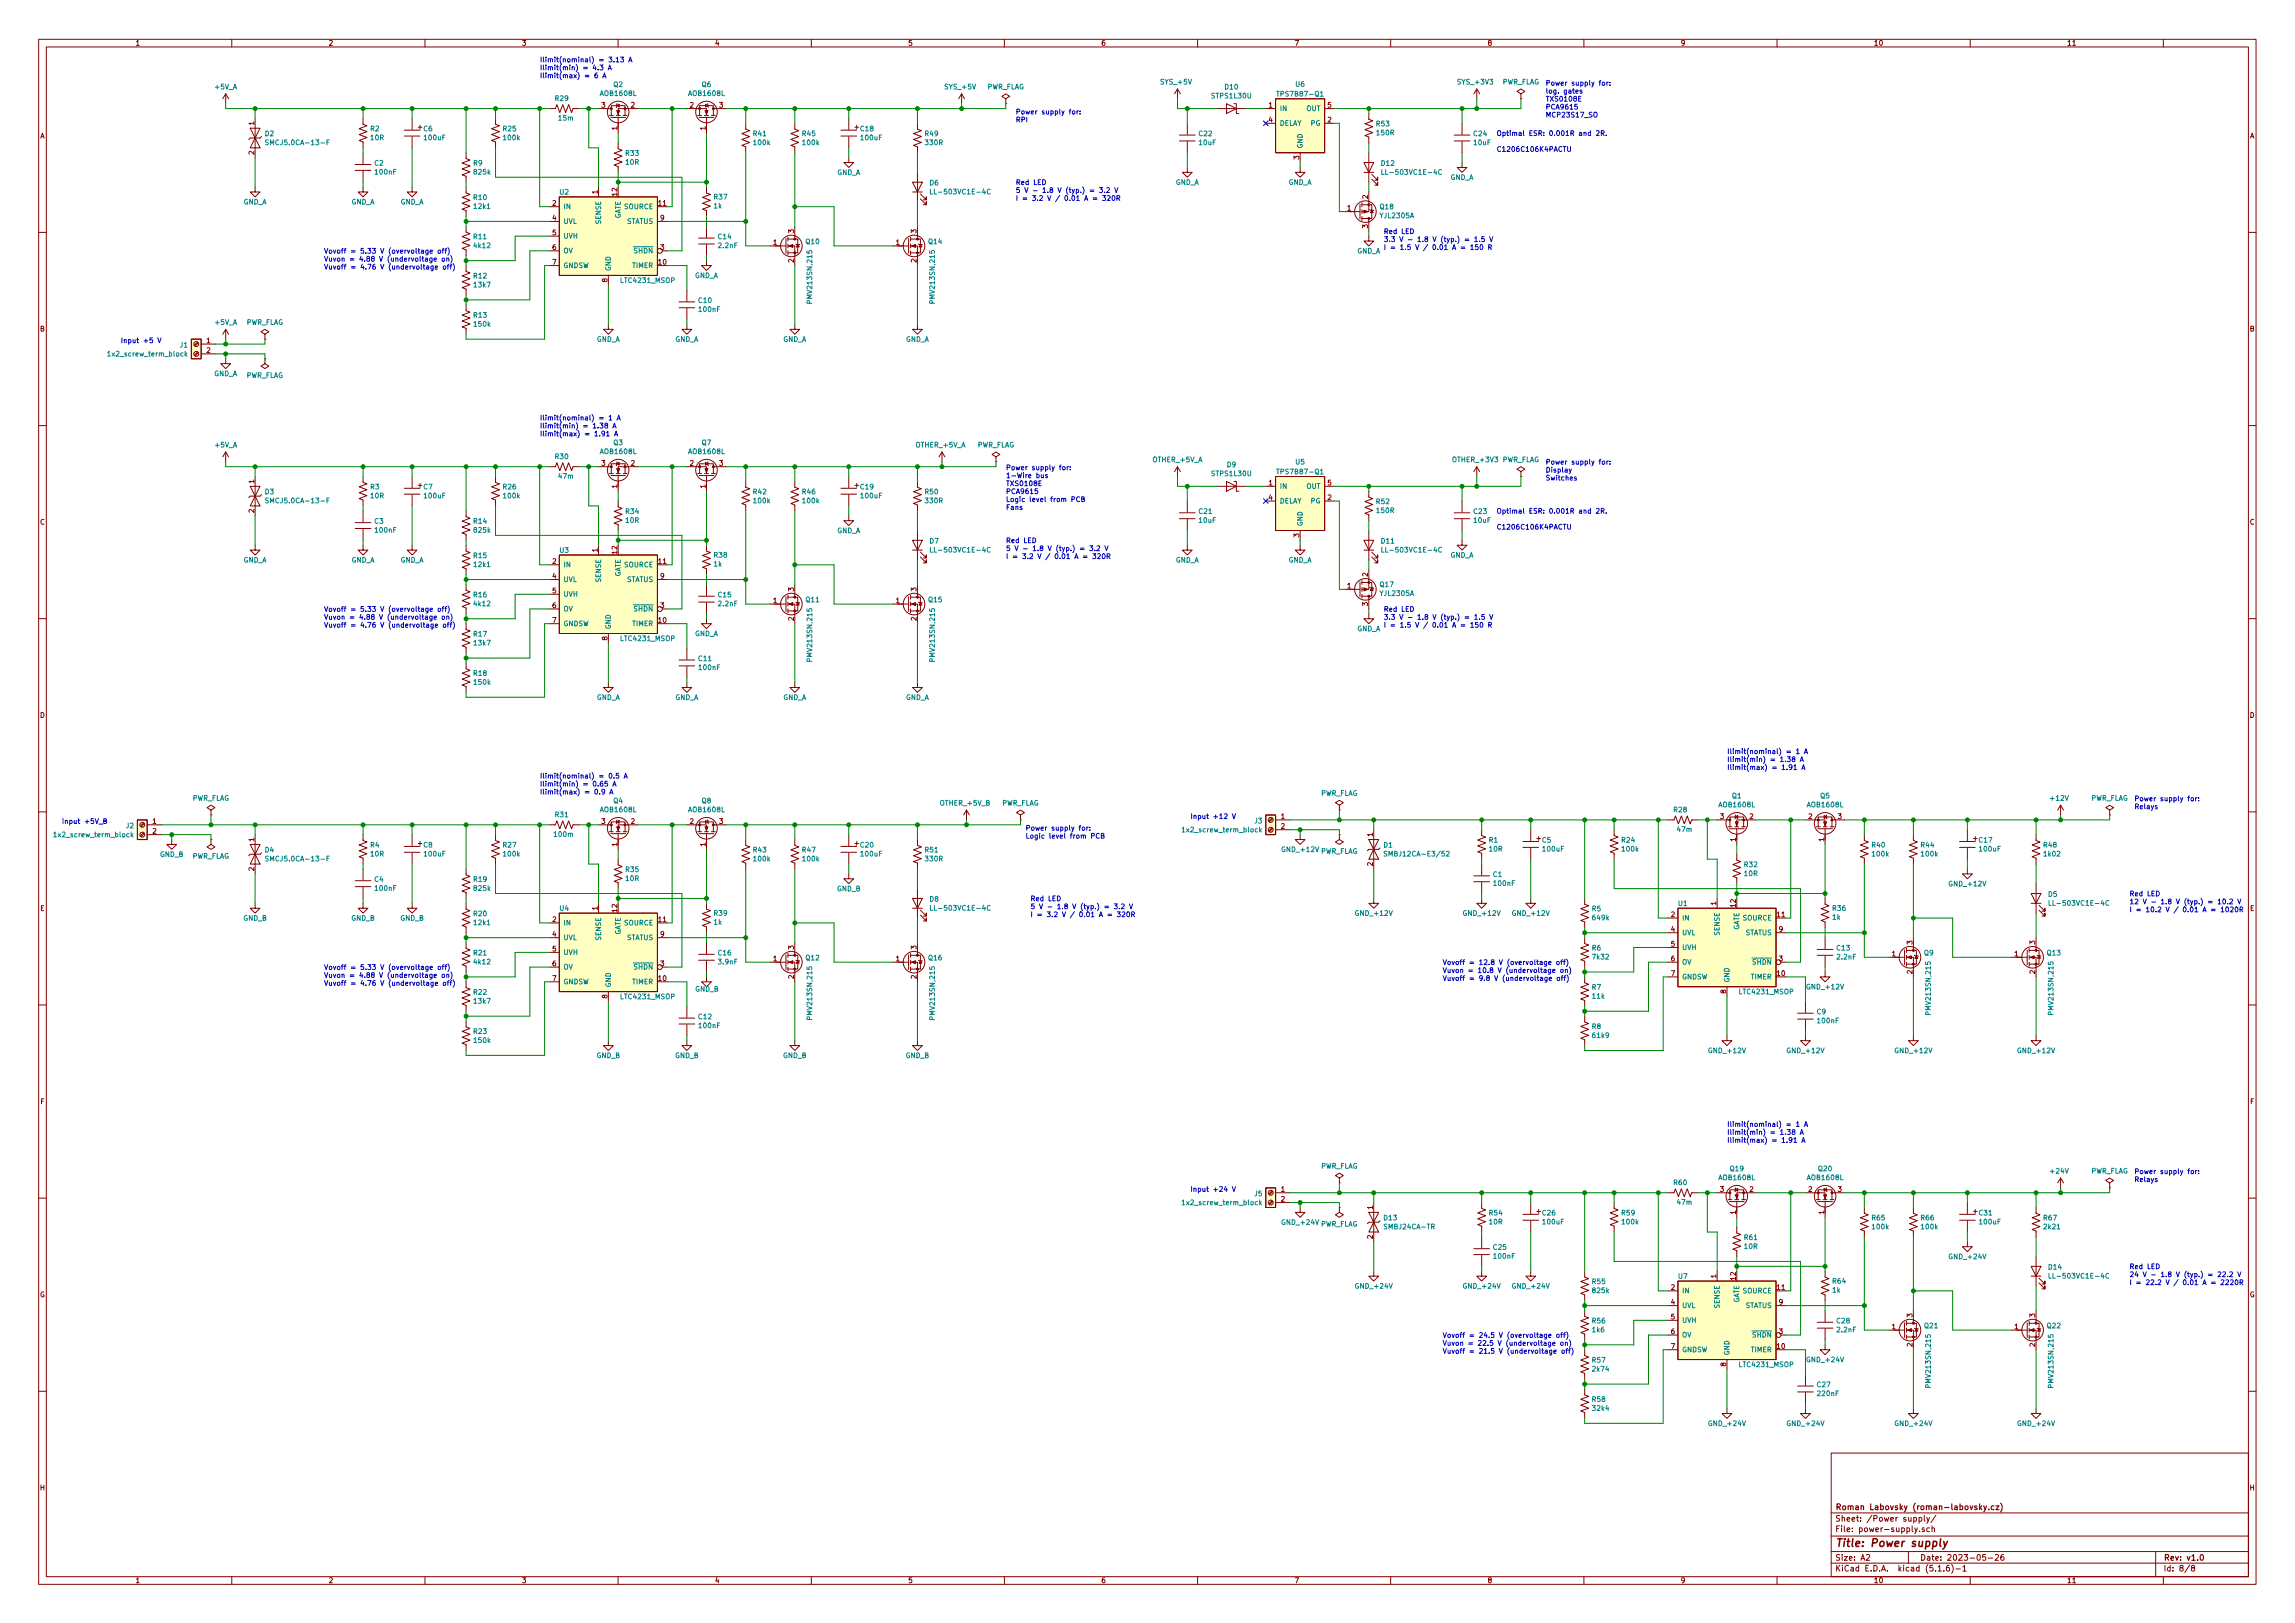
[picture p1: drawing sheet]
<svg xmlns="http://www.w3.org/2000/svg" width="594mm" height="420mm" viewBox="0 0 594 420" stroke-linecap="round" stroke-linejoin="round" font-family="sans-serif">
<defs><g id="words">
<text font-size="2.8" fill="#840000" x="475" y="400.4">Title: Power supply</text>
<g font-size="2.1" fill="#840000">
<text x="475" y="393.9">Sheet: /Power supply/</text>
<text x="475" y="390.9">Roman Labovsky (roman-labovsky.cz)</text>
<text x="475" y="396.6">File: power-supply.sch</text>
<text x="475" y="406.8">KiCad E.D.A. kicad (5.1.6)-1</text>
<text x="475" y="404">Size: A2</text>
<text x="497" y="404">Date: 2023-05-26</text>
<text x="560" y="404">Rev: v1.0</text>
<text x="560" y="406.8">Id: 8/8</text>
</g>
<g font-size="1.8" fill="#840000">
<text x="35" y="11.8">1</text>
<text x="85" y="11.8">2</text>
<text x="135" y="11.8">3</text>
<text x="185" y="11.8">4</text>
<text x="235" y="11.8">5</text>
<text x="285" y="11.8">6</text>
<text x="335" y="11.8">7</text>
<text x="385" y="11.8">8</text>
<text x="435" y="11.8">9</text>
<text x="485" y="11.8">10</text>
<text x="535" y="11.8">11</text>
<text x="155.7" y="27.9">3</text>
<text x="163.3" y="27.9">2</text>
<text x="178.6" y="27.9">2</text>
<text x="186.2" y="27.9">3</text>
<text x="328.4" y="27.9">1</text>
<text x="343.7" y="27.9">5</text>
<text x="10.4" y="35.8">A</text>
<text x="65.8" y="32.4" transform="rotate(-90 65.8 32.4)">1</text>
<text x="109.3" y="33.4" transform="rotate(-90 109.3 33.4)">+</text>
<text x="159.8" y="33.7" transform="rotate(-90 159.8 33.7)">1</text>
<text x="182.6" y="33.7" transform="rotate(-90 182.6 33.7)">1</text>
<text x="222.3" y="33.4" transform="rotate(-90 222.3 33.4)">+</text>
<text x="328.4" y="31.7">4</text>
<text x="343.7" y="31.7">2</text>
<text x="582.4" y="35.8">A</text>
<text x="65.8" y="40" transform="rotate(-90 65.8 40)">2</text>
<text x="336.3" y="41.3" transform="rotate(-90 336.3 41.3)">3</text>
<text x="143" y="53.3">2</text>
<text x="154.7" y="50.2" transform="rotate(-90 154.7 50.2)">1</text>
<text x="159.8" y="50.7" transform="rotate(-90 159.8 50.7)">12</text>
<text x="170.5" y="53.3">11</text>
<text x="354.1" y="51.5" transform="rotate(-90 354.1 51.5)">2</text>
<text x="143" y="57.1">4</text>
<text x="171" y="57.1">9</text>
<text x="348.8" y="54.5">1</text>
<text x="354.1" y="59.1" transform="rotate(-90 354.1 59.1)">3</text>
<text x="143" y="60.9">5</text>
<text x="143" y="64.7">6</text>
<text x="171" y="64.7">3</text>
<text x="200.2" y="63.4">1</text>
<text x="205.5" y="60.3" transform="rotate(-90 205.5 60.3)">3</text>
<text x="231.9" y="63.4">1</text>
<text x="237.2" y="60.3" transform="rotate(-90 237.2 60.3)">3</text>
<text x="143" y="68.5">7</text>
<text x="170.5" y="68.5">10</text>
<text x="205.5" y="68" transform="rotate(-90 205.5 68)">2</text>
<text x="237.2" y="68" transform="rotate(-90 237.2 68)">2</text>
<text x="157.2" y="73" transform="rotate(-90 157.2 73)">8</text>
<text x="10.4" y="85.8">B</text>
<text x="53.5" y="88.8">1</text>
<text x="582.4" y="85.8">B</text>
<text x="53.5" y="91.4">2</text>
<text x="65.8" y="125.1" transform="rotate(-90 65.8 125.1)">1</text>
<text x="155.7" y="120.6">3</text>
<text x="163.3" y="120.6">2</text>
<text x="178.6" y="120.6">2</text>
<text x="186.2" y="120.6">3</text>
<text x="328.4" y="125.6">1</text>
<text x="343.7" y="125.6">5</text>
<text x="109.3" y="126.2" transform="rotate(-90 109.3 126.2)">+</text>
<text x="159.8" y="126.4" transform="rotate(-90 159.8 126.4)">1</text>
<text x="182.6" y="126.4" transform="rotate(-90 182.6 126.4)">1</text>
<text x="222.3" y="126.2" transform="rotate(-90 222.3 126.2)">+</text>
<text x="328.4" y="129.5">4</text>
<text x="343.7" y="129.5">2</text>
<text x="10.4" y="135.8">C</text>
<text x="65.8" y="132.7" transform="rotate(-90 65.8 132.7)">2</text>
<text x="582.4" y="135.8">C</text>
<text x="154.7" y="142.9" transform="rotate(-90 154.7 142.9)">1</text>
<text x="159.8" y="143.4" transform="rotate(-90 159.8 143.4)">12</text>
<text x="336.3" y="139.1" transform="rotate(-90 336.3 139.1)">3</text>
<text x="143" y="146">2</text>
<text x="143" y="149.8">4</text>
<text x="170.5" y="146">11</text>
<text x="171" y="149.8">9</text>
<text x="354.1" y="149.2" transform="rotate(-90 354.1 149.2)">2</text>
<text x="143" y="153.6">5</text>
<text x="205.5" y="153.1" transform="rotate(-90 205.5 153.1)">3</text>
<text x="237.2" y="153.1" transform="rotate(-90 237.2 153.1)">3</text>
<text x="348.8" y="152.3">1</text>
<text x="143" y="157.4">6</text>
<text x="143" y="161.2">7</text>
<text x="170.5" y="161.2">10</text>
<text x="171" y="157.4">3</text>
<text x="200.2" y="156.1">1</text>
<text x="205.5" y="160.7" transform="rotate(-90 205.5 160.7)">2</text>
<text x="231.9" y="156.1">1</text>
<text x="237.2" y="160.7" transform="rotate(-90 237.2 160.7)">2</text>
<text x="354.1" y="156.9" transform="rotate(-90 354.1 156.9)">3</text>
<text x="157.2" y="165.8" transform="rotate(-90 157.2 165.8)">8</text>
<text x="10.4" y="185.8">D</text>
<text x="582.4" y="185.8">D</text>
<text x="39.5" y="213.3">1</text>
<text x="39.5" y="215.8">2</text>
<text x="155.7" y="213.3">3</text>
<text x="163.3" y="213.3">2</text>
<text x="178.6" y="213.3">2</text>
<text x="186.2" y="213.3">3</text>
<text x="331.6" y="212">1</text>
<text x="331.6" y="214.5">2</text>
<text x="445.3" y="212">3</text>
<text x="452.9" y="212">2</text>
<text x="468.1" y="212">2</text>
<text x="475.8" y="212">3</text>
<text x="65.8" y="217.8" transform="rotate(-90 65.8 217.8)">1</text>
<text x="109.3" y="218.9" transform="rotate(-90 109.3 218.9)">+</text>
<text x="159.8" y="219.1" transform="rotate(-90 159.8 219.1)">1</text>
<text x="182.6" y="219.1" transform="rotate(-90 182.6 219.1)">1</text>
<text x="222.3" y="218.9" transform="rotate(-90 222.3 218.9)">+</text>
<text x="355.3" y="216.6" transform="rotate(-90 355.3 216.6)">1</text>
<text x="398.9" y="217.6" transform="rotate(-90 398.9 217.6)">+</text>
<text x="449.3" y="217.8" transform="rotate(-90 449.3 217.8)">1</text>
<text x="472.2" y="217.8" transform="rotate(-90 472.2 217.8)">1</text>
<text x="511.9" y="217.6" transform="rotate(-90 511.9 217.6)">+</text>
<text x="65.8" y="225.4" transform="rotate(-90 65.8 225.4)">2</text>
<text x="355.3" y="224.2" transform="rotate(-90 355.3 224.2)">2</text>
<text x="10.4" y="235.8">E</text>
<text x="143" y="238.7">2</text>
<text x="154.7" y="235.6" transform="rotate(-90 154.7 235.6)">1</text>
<text x="159.8" y="236.1" transform="rotate(-90 159.8 236.1)">12</text>
<text x="170.5" y="238.7">11</text>
<text x="432.6" y="237.4">2</text>
<text x="444.2" y="234.3" transform="rotate(-90 444.2 234.3)">1</text>
<text x="449.3" y="234.8" transform="rotate(-90 449.3 234.8)">12</text>
<text x="460" y="237.4">11</text>
<text x="582.4" y="235.8">E</text>
<text x="143" y="242.5">4</text>
<text x="171" y="242.5">9</text>
<text x="205.5" y="245.8" transform="rotate(-90 205.5 245.8)">3</text>
<text x="237.2" y="245.8" transform="rotate(-90 237.2 245.8)">3</text>
<text x="432.6" y="241.2">4</text>
<text x="432.6" y="245">5</text>
<text x="460.5" y="241.2">9</text>
<text x="495" y="244.5" transform="rotate(-90 495 244.5)">3</text>
<text x="526.8" y="244.5" transform="rotate(-90 526.8 244.5)">3</text>
<text x="143" y="246.3">5</text>
<text x="143" y="250.1">6</text>
<text x="171" y="250.1">3</text>
<text x="200.2" y="248.8">1</text>
<text x="231.9" y="248.8">1</text>
<text x="432.6" y="248.8">6</text>
<text x="460.5" y="248.8">3</text>
<text x="489.7" y="247.6">1</text>
<text x="521.5" y="247.6">1</text>
<text x="143" y="253.9">7</text>
<text x="170.5" y="253.9">10</text>
<text x="205.5" y="253.4" transform="rotate(-90 205.5 253.4)">2</text>
<text x="237.2" y="253.4" transform="rotate(-90 237.2 253.4)">2</text>
<text x="432.6" y="252.6">7</text>
<text x="446.8" y="257.2" transform="rotate(-90 446.8 257.2)">8</text>
<text x="460" y="252.6">10</text>
<text x="495" y="252.1" transform="rotate(-90 495 252.1)">2</text>
<text x="526.8" y="252.1" transform="rotate(-90 526.8 252.1)">2</text>
<text x="157.2" y="258.5" transform="rotate(-90 157.2 258.5)">8</text>
<text x="10.5" y="285.8">F</text>
<text x="582.5" y="285.8">F</text>
<text x="331.6" y="308.5">1</text>
<text x="331.6" y="311.1">2</text>
<text x="445.3" y="308.5">3</text>
<text x="452.9" y="308.5">2</text>
<text x="468.1" y="308.5">2</text>
<text x="475.8" y="308.5">3</text>
<text x="355.3" y="313.1" transform="rotate(-90 355.3 313.1)">1</text>
<text x="398.9" y="314.1" transform="rotate(-90 398.9 314.1)">+</text>
<text x="449.3" y="314.3" transform="rotate(-90 449.3 314.3)">1</text>
<text x="472.2" y="314.3" transform="rotate(-90 472.2 314.3)">1</text>
<text x="511.9" y="314.1" transform="rotate(-90 511.9 314.1)">+</text>
<text x="355.3" y="320.7" transform="rotate(-90 355.3 320.7)">2</text>
<text x="10.3" y="335.8">G</text>
<text x="432.6" y="333.9">2</text>
<text x="444.2" y="330.9" transform="rotate(-90 444.2 330.9)">1</text>
<text x="449.3" y="331.3" transform="rotate(-90 449.3 331.3)">12</text>
<text x="460" y="333.9">11</text>
<text x="582.3" y="335.8">G</text>
<text x="432.6" y="337.7">4</text>
<text x="432.6" y="341.5">5</text>
<text x="460.5" y="337.7">9</text>
<text x="495" y="341" transform="rotate(-90 495 341)">3</text>
<text x="526.8" y="341" transform="rotate(-90 526.8 341)">3</text>
<text x="432.6" y="345.4">6</text>
<text x="460.5" y="345.4">3</text>
<text x="489.7" y="344.1">1</text>
<text x="521.5" y="344.1">1</text>
<text x="432.6" y="349.2">7</text>
<text x="446.8" y="353.7" transform="rotate(-90 446.8 353.7)">8</text>
<text x="460" y="349.2">10</text>
<text x="495" y="348.6" transform="rotate(-90 495 348.6)">2</text>
<text x="526.8" y="348.6" transform="rotate(-90 526.8 348.6)">2</text>
<text x="10.4" y="385.8">H</text>
<text x="582.4" y="385.8">H</text>
<text x="35" y="409.8">1</text>
<text x="85" y="409.8">2</text>
<text x="135" y="409.8">3</text>
<text x="185" y="409.8">4</text>
<text x="235" y="409.8">5</text>
<text x="285" y="409.8">6</text>
<text x="335" y="409.8">7</text>
<text x="385" y="409.8">8</text>
<text x="435" y="409.8">9</text>
<text x="485" y="409.8">10</text>
<text x="535" y="409.8">11</text>
</g>
<g font-size="1.8" fill="#0000c2">
<text x="139.7" y="16.1">Ilimit(nominal) = 3.13 A</text>
<text x="139.7" y="18.2">Ilimit(min) = 4.3 A</text>
<text x="139.7" y="20.2">Ilimit(max) = 6 A</text>
<text x="400" y="22.2">Power supply for:</text>
<text x="262.9" y="29.6">Power supply for:</text>
<text x="400" y="24.2">log. gates</text>
<text x="400" y="26.3">TXS0108E</text>
<text x="400" y="28.3">PCA9615</text>
<text x="262.9" y="31.7">RPI</text>
<text x="387.3" y="35.2">Optimal ESR: 0.001R and 2R.</text>
<text x="400" y="30.4">MCP23S17_SO</text>
<text x="387.3" y="39.3">C1206C106K4PACTU</text>
<text x="262.9" y="47.9">Red LED</text>
<text x="262.9" y="49.9">5 V - 1.8 V (typ.) = 3.2 V</text>
<text x="262.9" y="52">I = 3.2 V / 0.01 A = 320R</text>
<text x="83.8" y="65.7">Vovoff = 5.33 V (overvoltage off)</text>
<text x="358.1" y="60.6">Red LED</text>
<text x="358.1" y="62.6">3.3 V - 1.8 V (typ.) = 1.5 V</text>
<text x="358.1" y="64.7">I = 1.5 V / 0.01 A = 150 R</text>
<text x="83.8" y="67.7">Vuvon = 4.88 V (undervoltage on)</text>
<text x="83.8" y="69.8">Vuvoff = 4.76 V (undervoltage off)</text>
<text x="33.4" y="88.8">Input +5 V</text>
<text x="139.7" y="108.8">Ilimit(nominal) = 1 A</text>
<text x="139.7" y="110.9">Ilimit(min) = 1.38 A</text>
<text x="139.7" y="112.9">Ilimit(max) = 1.91 A</text>
<text x="260.3" y="121.7">Power supply for:</text>
<text x="260.3" y="123.8">1-Wire bus</text>
<text x="260.3" y="125.8">TXS0108E</text>
<text x="400" y="120.3">Power supply for:</text>
<text x="400" y="122.3">Display</text>
<text x="400" y="124.4">Switches</text>
<text x="260.3" y="127.9">PCA9615</text>
<text x="260.3" y="129.9">Logic level from PCB</text>
<text x="260.3" y="132">Fans</text>
<text x="387.3" y="133">Optimal ESR: 0.001R and 2R.</text>
<text x="387.3" y="137.1">C1206C106K4PACTU</text>
<text x="260.3" y="140.6">Red LED</text>
<text x="260.3" y="142.6">5 V - 1.8 V (typ.) = 3.2 V</text>
<text x="260.3" y="144.7">I = 3.2 V / 0.01 A = 320R</text>
<text x="83.8" y="158.4">Vovoff = 5.33 V (overvoltage off)</text>
<text x="83.8" y="160.4">Vuvon = 4.88 V (undervoltage on)</text>
<text x="358.1" y="158.4">Red LED</text>
<text x="358.1" y="160.4">3.3 V - 1.8 V (typ.) = 1.5 V</text>
<text x="83.8" y="162.5">Vuvoff = 4.76 V (undervoltage off)</text>
<text x="358.1" y="162.5">I = 1.5 V / 0.01 A = 150 R</text>
<text x="447" y="195.2">Ilimit(nominal) = 1 A</text>
<text x="447" y="197.2">Ilimit(min) = 1.38 A</text>
<text x="139.7" y="201.5">Ilimit(nominal) = 0.5 A</text>
<text x="139.7" y="203.6">Ilimit(min) = 0.65 A</text>
<text x="447" y="199.3">Ilimit(max) = 1.91 A</text>
<text x="139.7" y="205.7">Ilimit(max) = 0.9 A</text>
<text x="552.4" y="207.4">Power supply for:</text>
<text x="552.4" y="209.5">Relays</text>
<text x="17.7" y="213.3">Input +5V_B</text>
<text x="265.4" y="215">Power supply for:</text>
<text x="310.6" y="212">Input +12 V</text>
<text x="265.4" y="217.1">Logic level from PCB</text>
<text x="266.7" y="233.3">Red LED</text>
<text x="551.2" y="232">Red LED</text>
<text x="266.7" y="235.3">5 V - 1.8 V (typ.) = 3.2 V</text>
<text x="266.7" y="237.4">I = 3.2 V / 0.01 A = 320R</text>
<text x="551.2" y="234.1">12 V - 1.8 V (typ.) = 10.2 V</text>
<text x="551.2" y="236.1">I = 10.2 V / 0.01 A = 1020R</text>
<text x="83.8" y="251.1">Vovoff = 5.33 V (overvoltage off)</text>
<text x="373.4" y="249.8">Vovoff = 12.8 V (overvoltage off)</text>
<text x="373.4" y="251.9">Vuvon = 10.8 V (undervoltage on)</text>
<text x="83.8" y="253.1">Vuvon = 4.88 V (undervoltage on)</text>
<text x="83.8" y="255.2">Vuvoff = 4.76 V (undervoltage off)</text>
<text x="373.4" y="253.9">Vuvoff = 9.8 V (undervoltage off)</text>
<text x="447" y="291.7">Ilimit(nominal) = 1 A</text>
<text x="447" y="293.8">Ilimit(min) = 1.38 A</text>
<text x="447" y="295.8">Ilimit(max) = 1.91 A</text>
<text x="552.4" y="303.9">Power supply for:</text>
<text x="552.4" y="306">Relays</text>
<text x="310.6" y="308.5">Input +24 V</text>
<text x="551.2" y="328.5">Red LED</text>
<text x="551.2" y="330.6">24 V - 1.8 V (typ.) = 22.2 V</text>
<text x="551.2" y="332.7">I = 22.2 V / 0.01 A = 2220R</text>
<text x="373.4" y="346.3">Vovoff = 24.5 V (overvoltage off)</text>
<text x="373.4" y="348.4">Vuvon = 22.5 V (undervoltage on)</text>
<text x="373.4" y="350.4">Vuvoff = 21.5 V (undervoltage off)</text>
</g>
<g font-size="1.8" fill="#008484">
<text x="55.7" y="23.1">+5V_A</text>
<text x="158.9" y="22.5">Q2</text>
<text x="181.7" y="22.5">Q6</text>
<text x="244.7" y="23.1">SYS_+5V</text>
<text x="255.4" y="23.1">PWR_FLAG</text>
<text x="300.6" y="21.9">SYS_+5V</text>
<text x="317.1" y="23.2">D10</text>
<text x="335.4" y="22.4">U6</text>
<text x="377.5" y="21.9">SYS_+3V3</text>
<text x="388.7" y="21.9">PWR_FLAG</text>
<text x="143.8" y="26.1">R29</text>
<text x="155.5" y="24.8">AOB1608L</text>
<text x="178.4" y="24.8">AOB1608L</text>
<text x="313.8" y="25.5">STPS1L30U</text>
<text x="331.2" y="28.7">IN</text>
<text x="331.2" y="25">TPS7B87-Q1</text>
<text x="338.2" y="28.7">OUT</text>
<text x="68.6" y="35.2">D2</text>
<text x="95.9" y="34">R2</text>
<text x="109.7" y="34">C6</text>
<text x="130.3" y="34">R25</text>
<text x="144.7" y="31.2">15m</text>
<text x="195" y="35.2">R41</text>
<text x="207.7" y="35.2">R45</text>
<text x="222.8" y="34">C18</text>
<text x="239.5" y="35.2">R49</text>
<text x="310.4" y="35.2">C22</text>
<text x="331.2" y="32.6">DELAY</text>
<text x="339.3" y="32.6">PG</text>
<text x="356.3" y="32.7">R53</text>
<text x="356.5" y="35">150R</text>
<text x="381.5" y="35.2">C24</text>
<text x="69.9" y="37.6">SMCJ5.0CA-13-F</text>
<text x="96" y="36.3">10R</text>
<text x="109.9" y="36.3">100uF</text>
<text x="130.4" y="36.3">100k</text>
<text x="162" y="40.3">R33</text>
<text x="195.2" y="37.6">100k</text>
<text x="207.9" y="37.6">100k</text>
<text x="223" y="36.3">100uF</text>
<text x="239.6" y="37.6">330R</text>
<text x="310.5" y="37.6">10uF</text>
<text x="337.2" y="38.5" transform="rotate(-90 337.2 38.5)">GND</text>
<text x="381.6" y="37.6">10uF</text>
<text x="97" y="42.9">C2</text>
<text x="97.2" y="45.2">100nF</text>
<text x="122.6" y="42.9">R9</text>
<text x="122.8" y="45.2">825k</text>
<text x="162" y="42.6">10R</text>
<text x="216.6" y="45.3">GND_A</text>
<text x="240.7" y="48">D6</text>
<text x="304.2" y="47.8">GND_A</text>
<text x="333.5" y="47.8">GND_A</text>
<text x="357.6" y="42.9">D12</text>
<text x="358.8" y="45.2">LL-503VC1E-4C</text>
<text x="375.4" y="46.6">GND_A</text>
<text x="62.9" y="52.9">GND_A</text>
<text x="90.9" y="52.9">GND_A</text>
<text x="103.6" y="52.9">GND_A</text>
<text x="122.7" y="51.8">R10</text>
<text x="144.9" y="50.4">U2</text>
<text x="184.8" y="53.9">1k</text>
<text x="184.9" y="51.6">R37</text>
<text x="242" y="50.3">LL-503VC1E-4C</text>
<text x="122.8" y="54.1">12k1</text>
<text x="145.8" y="54.1">IN</text>
<text x="145.8" y="58">UVL</text>
<text x="155.6" y="58" transform="rotate(-90 155.6 58)">SENSE</text>
<text x="160.7" y="56.9" transform="rotate(-90 160.7 56.9)">GATE</text>
<text x="161.6" y="54.1">SOURCE</text>
<text x="162.1" y="58">STATUS</text>
<text x="357.3" y="54.2">Q18</text>
<text x="357.4" y="56.5">YJL2305A</text>
<text x="122.7" y="61.9">R11</text>
<text x="122.8" y="64.2">4k12</text>
<text x="145.8" y="61.8">UVH</text>
<text x="145.8" y="65.6">OV</text>
<text x="164.2" y="65.6">SHDN</text>
<text x="186" y="61.9">C14</text>
<text x="186.1" y="64.2">2.2nF</text>
<text x="208.7" y="63.2">Q10</text>
<text x="240.4" y="63.2">Q14</text>
<text x="351.2" y="65.6">GND_A</text>
<text x="145.8" y="69.4">GNDSW</text>
<text x="158.1" y="70.3" transform="rotate(-90 158.1 70.3)">GND</text>
<text x="163.7" y="69.4">TIMER</text>
<text x="179.8" y="72">GND_A</text>
<text x="122.7" y="72.1">R12</text>
<text x="122.8" y="74.4">13k7</text>
<text x="160.9" y="73.2">LTC4231_MSOP</text>
<text x="122.7" y="82.2">R13</text>
<text x="180.9" y="78.4">C10</text>
<text x="181.1" y="80.7">100nF</text>
<text x="210.2" y="78" transform="rotate(-90 210.2 78)">PMV213SN,215</text>
<text x="242" y="78" transform="rotate(-90 242 78)">PMV213SN,215</text>
<text x="46.6" y="90">J1</text>
<text x="55.7" y="84.1">+5V_A</text>
<text x="63.6" y="84.1">PWR_FLAG</text>
<text x="122.8" y="84.5">150k</text>
<text x="154.4" y="88.5">GND_A</text>
<text x="174.7" y="88.5">GND_A</text>
<text x="202.6" y="88.5">GND_A</text>
<text x="234.4" y="88.5">GND_A</text>
<text x="28.5" y="92.3">1x2_screw_term_block</text>
<text x="55.3" y="97.4">GND_A</text>
<text x="63.6" y="97.8">PWR_FLAG</text>
<text x="55.7" y="115.8">+5V_A</text>
<text x="143.8" y="118.8">R30</text>
<text x="155.5" y="117.5">AOB1608L</text>
<text x="158.9" y="115.2">Q3</text>
<text x="178.4" y="117.5">AOB1608L</text>
<text x="181.7" y="115.2">Q7</text>
<text x="237.2" y="115.8">OTHER_+5V_A</text>
<text x="252.9" y="115.8">PWR_FLAG</text>
<text x="298.5" y="119.7">OTHER_+5V_A</text>
<text x="376.2" y="119.7">OTHER_+3V3 PWR_FLAG</text>
<text x="144.7" y="123.9">47m</text>
<text x="313.8" y="123.3">STPS1L30U</text>
<text x="317.7" y="120.9">D9</text>
<text x="331.2" y="122.8">TPS7B87-Q1</text>
<text x="335.4" y="120.2">U5</text>
<text x="68.6" y="128">D3</text>
<text x="69.9" y="130.3">SMCJ5.0CA-13-F</text>
<text x="95.9" y="126.7">R3</text>
<text x="96" y="129">10R</text>
<text x="109.7" y="126.7">C7</text>
<text x="109.9" y="129">100uF</text>
<text x="130.3" y="126.7">R26</text>
<text x="130.4" y="129">100k</text>
<text x="195" y="128">R42</text>
<text x="195.2" y="130.3">100k</text>
<text x="207.7" y="128">R46</text>
<text x="207.9" y="130.3">100k</text>
<text x="222.8" y="126.7">C19</text>
<text x="223" y="129">100uF</text>
<text x="239.5" y="128">R50</text>
<text x="239.6" y="130.3">330R</text>
<text x="331.2" y="126.5">IN</text>
<text x="331.2" y="130.3">DELAY</text>
<text x="338.2" y="126.5">OUT</text>
<text x="339.3" y="130.3">PG</text>
<text x="356.3" y="130.5">R52</text>
<text x="97" y="135.6">C3</text>
<text x="97.2" y="137.9">100nF</text>
<text x="122.7" y="135.6">R14</text>
<text x="122.8" y="137.9">825k</text>
<text x="162" y="133">R34</text>
<text x="162" y="135.3">10R</text>
<text x="310.4" y="133">C21</text>
<text x="310.5" y="135.3">10uF</text>
<text x="337.2" y="136.3" transform="rotate(-90 337.2 136.3)">GND</text>
<text x="356.5" y="132.8">150R</text>
<text x="381.5" y="133">C23</text>
<text x="381.6" y="135.3">10uF</text>
<text x="144.9" y="143.1">U3</text>
<text x="216.6" y="138">GND_A</text>
<text x="240.7" y="140.7">D7</text>
<text x="242" y="143">LL-503VC1E-4C</text>
<text x="357.6" y="140.7">D11</text>
<text x="358.8" y="143">LL-503VC1E-4C</text>
<text x="62.9" y="145.6">GND_A</text>
<text x="90.9" y="145.6">GND_A</text>
<text x="103.6" y="145.6">GND_A</text>
<text x="122.7" y="144.5">R15</text>
<text x="122.8" y="146.8">12k1</text>
<text x="145.8" y="146.9">IN</text>
<text x="160.7" y="149.6" transform="rotate(-90 160.7 149.6)">GATE</text>
<text x="161.6" y="146.9">SOURCE</text>
<text x="184.8" y="146.7">1k</text>
<text x="184.9" y="144.3">R38</text>
<text x="304.2" y="145.6">GND_A</text>
<text x="333.5" y="145.6">GND_A</text>
<text x="375.4" y="144.4">GND_A</text>
<text x="122.7" y="154.6">R16</text>
<text x="145.8" y="150.7">UVL</text>
<text x="145.8" y="154.5">UVH</text>
<text x="155.6" y="150.7" transform="rotate(-90 155.6 150.7)">SENSE</text>
<text x="162.1" y="150.7">STATUS</text>
<text x="186" y="154.6">C15</text>
<text x="208.7" y="155.9">Q11</text>
<text x="240.4" y="155.9">Q15</text>
<text x="357.3" y="152">Q17</text>
<text x="357.4" y="154.3">YJL2305A</text>
<text x="122.8" y="156.9">4k12</text>
<text x="145.8" y="158.3">OV</text>
<text x="164.2" y="158.3">SHDN</text>
<text x="186.1" y="156.9">2.2nF</text>
<text x="122.7" y="164.8">R17</text>
<text x="122.8" y="167.1">13k7</text>
<text x="145.8" y="162.1">GNDSW</text>
<text x="158.1" y="163" transform="rotate(-90 158.1 163)">GND</text>
<text x="160.9" y="166">LTC4231_MSOP</text>
<text x="163.7" y="162.1">TIMER</text>
<text x="179.8" y="164.7">GND_A</text>
<text x="351.2" y="163.4">GND_A</text>
<text x="180.9" y="171.1">C11</text>
<text x="181.1" y="173.4">100nF</text>
<text x="210.2" y="170.8" transform="rotate(-90 210.2 170.8)">PMV213SN,215</text>
<text x="242" y="170.8" transform="rotate(-90 242 170.8)">PMV213SN,215</text>
<text x="122.7" y="174.9">R18</text>
<text x="122.8" y="177.3">150k</text>
<text x="154.4" y="181.2">GND_A</text>
<text x="174.7" y="181.2">GND_A</text>
<text x="202.6" y="181.2">GND_A</text>
<text x="234.4" y="181.2">GND_A</text>
<text x="49.7" y="207.3">PWR_FLAG</text>
<text x="158.9" y="207.9">Q4</text>
<text x="181.7" y="207.9">Q8</text>
<text x="243.5" y="208.6">OTHER_+5V_B</text>
<text x="259.2" y="208.6">PWR_FLAG</text>
<text x="341.8" y="206">PWR_FLAG</text>
<text x="445.1" y="209">AOB1608L</text>
<text x="448.4" y="206.7">Q1</text>
<text x="468" y="209">AOB1608L</text>
<text x="471.3" y="206.7">Q5</text>
<text x="530.9" y="207.3">+12V</text>
<text x="541.1" y="207.3">PWR_FLAG</text>
<text x="32.7" y="214.4">J2</text>
<text x="143.8" y="211.5">R31</text>
<text x="155.5" y="210.3">AOB1608L</text>
<text x="178.4" y="210.3">AOB1608L</text>
<text x="306.6" y="215.5">1x2_screw_term_block</text>
<text x="324.8" y="213.1">J3</text>
<text x="433.3" y="210.3">R28</text>
<text x="434.3" y="215.4">47m</text>
<text x="14.5" y="216.7">1x2_screw_term_block</text>
<text x="41.4" y="221.8">GND_B</text>
<text x="68.6" y="220.7">D4</text>
<text x="95.9" y="219.4">R4</text>
<text x="96" y="221.7">10R</text>
<text x="109.7" y="219.4">C8</text>
<text x="109.9" y="221.7">100uF</text>
<text x="130.3" y="219.4">R27</text>
<text x="130.4" y="221.7">100k</text>
<text x="143.6" y="216.6">100m</text>
<text x="195" y="220.7">R43</text>
<text x="207.7" y="220.7">R47</text>
<text x="222.8" y="219.4">C20</text>
<text x="223" y="221.7">100uF</text>
<text x="239.5" y="220.7">R51</text>
<text x="332" y="220.6">GND_+12V</text>
<text x="341.7" y="221">PWR_FLAG</text>
<text x="358.2" y="219.4">D1</text>
<text x="359.4" y="221.7">SMBJ12CA-E3/52</text>
<text x="385.5" y="218.1">R1</text>
<text x="385.5" y="220.4">10R</text>
<text x="399.2" y="218.1">C5</text>
<text x="399.5" y="220.4">100uF</text>
<text x="419.8" y="218.1">R24</text>
<text x="420" y="220.4">100k</text>
<text x="484.6" y="219.4">R40</text>
<text x="484.8" y="221.7">100k</text>
<text x="497.3" y="219.4">R44</text>
<text x="497.5" y="221.7">100k</text>
<text x="512.3" y="218.1">C17</text>
<text x="512.5" y="220.4">100uF</text>
<text x="529.1" y="219.4">R48</text>
<text x="529.2" y="221.7">1k02</text>
<text x="49.6" y="222.3">PWR_FLAG</text>
<text x="69.9" y="223">SMCJ5.0CA-13-F</text>
<text x="162" y="225.7">R35</text>
<text x="195.2" y="223">100k</text>
<text x="207.9" y="223">100k</text>
<text x="239.6" y="223">330R</text>
<text x="386.5" y="227">C1</text>
<text x="451.6" y="224.5">R32</text>
<text x="451.6" y="226.8">10R</text>
<text x="97" y="228.3">C4</text>
<text x="97.2" y="230.6">100nF</text>
<text x="122.7" y="228.3">R19</text>
<text x="122.8" y="230.6">825k</text>
<text x="162" y="228.1">10R</text>
<text x="216.6" y="230.7">GND_B</text>
<text x="240.7" y="233.4">D8</text>
<text x="386.8" y="229.3">100nF</text>
<text x="504.7" y="229.5">GND_+12V</text>
<text x="530.3" y="232.1">D5</text>
<text x="62.9" y="238.3">GND_B</text>
<text x="90.9" y="238.3">GND_B</text>
<text x="103.6" y="238.3">GND_B</text>
<text x="122.7" y="237.2">R20</text>
<text x="122.8" y="239.5">12k1</text>
<text x="144.9" y="235.8">U4</text>
<text x="145.8" y="239.6">IN</text>
<text x="161.6" y="239.6">SOURCE</text>
<text x="184.8" y="239.4">1k</text>
<text x="184.9" y="237">R39</text>
<text x="242" y="235.7">LL-503VC1E-4C</text>
<text x="351.1" y="237.1">GND_+12V</text>
<text x="379" y="237.1">GND_+12V</text>
<text x="391.7" y="237.1">GND_+12V</text>
<text x="412.1" y="235.9">R5</text>
<text x="412.4" y="238.2">649k</text>
<text x="434.5" y="234.5">U1</text>
<text x="435.4" y="238.3">IN</text>
<text x="451.2" y="238.3">SOURCE</text>
<text x="474.4" y="238.1">1k</text>
<text x="474.4" y="235.8">R36</text>
<text x="531.5" y="234.5">LL-503VC1E-4C</text>
<text x="145.8" y="243.4">UVL</text>
<text x="155.6" y="243.4" transform="rotate(-90 155.6 243.4)">SENSE</text>
<text x="160.7" y="242.3" transform="rotate(-90 160.7 242.3)">GATE</text>
<text x="162.1" y="243.4">STATUS</text>
<text x="435.4" y="242.1">UVL</text>
<text x="435.4" y="245.9">UVH</text>
<text x="445.1" y="242.1" transform="rotate(-90 445.1 242.1)">SENSE</text>
<text x="450.2" y="241" transform="rotate(-90 450.2 241)">GATE</text>
<text x="451.6" y="242.1">STATUS</text>
<text x="122.7" y="247.3">R21</text>
<text x="122.8" y="249.6">4k12</text>
<text x="145.8" y="247.2">UVH</text>
<text x="145.8" y="251">OV</text>
<text x="164.2" y="251">SHDN</text>
<text x="186" y="247.3">C16</text>
<text x="186.1" y="249.6">3.9nF</text>
<text x="208.7" y="248.6">Q12</text>
<text x="240.4" y="248.6">Q16</text>
<text x="412.1" y="246.1">R6</text>
<text x="412.4" y="248.4">7k32</text>
<text x="435.4" y="249.7">OV</text>
<text x="453.7" y="249.7">SHDN</text>
<text x="475.5" y="246.1">C13</text>
<text x="475.6" y="248.4">2.2nF</text>
<text x="498.1" y="247.3">Q9</text>
<text x="530" y="247.3">Q13</text>
<text x="122.7" y="257.5">R22</text>
<text x="145.8" y="254.8">GNDSW</text>
<text x="158.1" y="255.7" transform="rotate(-90 158.1 255.7)">GND</text>
<text x="163.7" y="254.8">TIMER</text>
<text x="179.9" y="256.7">GND_B</text>
<text x="412.1" y="256.2">R7</text>
<text x="435.4" y="253.5">GNDSW</text>
<text x="447.7" y="254.4" transform="rotate(-90 447.7 254.4)">GND</text>
<text x="450.4" y="257.4">LTC4231_MSOP</text>
<text x="453.2" y="253.5">TIMER</text>
<text x="467.9" y="256.1">GND_+12V</text>
<text x="122.8" y="259.8">13k7</text>
<text x="160.9" y="258.7">LTC4231_MSOP</text>
<text x="180.9" y="263.8">C12</text>
<text x="210.2" y="263.5" transform="rotate(-90 210.2 263.5)">PMV213SN,215</text>
<text x="242" y="263.5" transform="rotate(-90 242 263.5)">PMV213SN,215</text>
<text x="412.3" y="258.5">11k</text>
<text x="470.4" y="262.6">C9</text>
<text x="499.8" y="262.2" transform="rotate(-90 499.8 262.2)">PMV213SN,215</text>
<text x="531.5" y="262.2" transform="rotate(-90 531.5 262.2)">PMV213SN,215</text>
<text x="122.7" y="267.7">R23</text>
<text x="122.8" y="270">150k</text>
<text x="181.1" y="266.2">100nF</text>
<text x="412.1" y="266.4">R8</text>
<text x="412.4" y="268.7">61k9</text>
<text x="470.6" y="264.9">100nF</text>
<text x="154.4" y="273.9">GND_B</text>
<text x="174.7" y="273.9">GND_B</text>
<text x="202.6" y="273.9">GND_B</text>
<text x="234.4" y="273.9">GND_B</text>
<text x="442.5" y="272.6">GND_+12V</text>
<text x="462.8" y="272.6">GND_+12V</text>
<text x="490.8" y="272.6">GND_+12V</text>
<text x="522.5" y="272.6">GND_+12V</text>
<text x="341.8" y="302.5">PWR_FLAG</text>
<text x="445.1" y="305.5">AOB1608L</text>
<text x="447.9" y="303.2">Q19</text>
<text x="468" y="305.5">AOB1608L</text>
<text x="470.8" y="303.2">Q20</text>
<text x="530.9" y="303.8">+24V</text>
<text x="541.1" y="303.8">PWR_FLAG</text>
<text x="306.6" y="312">1x2_screw_term_block</text>
<text x="324.8" y="309.7">J5</text>
<text x="433.3" y="306.8">R60</text>
<text x="434.3" y="311.9">47m</text>
<text x="332" y="317.1">GND_+24V</text>
<text x="341.7" y="317.5">PWR_FLAG</text>
<text x="358.3" y="315.9">D13</text>
<text x="385.5" y="314.6">R54</text>
<text x="385.5" y="317">10R</text>
<text x="399.3" y="314.6">C26</text>
<text x="399.5" y="317">100uF</text>
<text x="419.8" y="314.6">R59</text>
<text x="420" y="317">100k</text>
<text x="484.6" y="315.9">R65</text>
<text x="497.3" y="315.9">R66</text>
<text x="512.3" y="314.6">C31</text>
<text x="512.5" y="317">100uF</text>
<text x="529.1" y="315.9">R67</text>
<text x="358.6" y="318.2">SMBJ24CA-TR</text>
<text x="386.6" y="323.5">C25</text>
<text x="451.6" y="321">R61</text>
<text x="451.6" y="323.3">10R</text>
<text x="484.8" y="318.2">100k</text>
<text x="497.5" y="318.2">100k</text>
<text x="529.2" y="318.2">2k21</text>
<text x="386.8" y="325.8">100nF</text>
<text x="504.7" y="326">GND_+24V</text>
<text x="530.3" y="328.7">D14</text>
<text x="351.1" y="333.6">GND_+24V</text>
<text x="379" y="333.6">GND_+24V</text>
<text x="391.7" y="333.6">GND_+24V</text>
<text x="412.2" y="332.4">R55</text>
<text x="412.4" y="334.7">825k</text>
<text x="434.5" y="331.1">U7</text>
<text x="435.4" y="334.8">IN</text>
<text x="451.2" y="334.8">SOURCE</text>
<text x="474.4" y="334.6">1k</text>
<text x="474.4" y="332.3">R64</text>
<text x="531.5" y="331">LL-503VC1E-4C</text>
<text x="435.4" y="338.6">UVL</text>
<text x="445.1" y="338.6" transform="rotate(-90 445.1 338.6)">SENSE</text>
<text x="450.2" y="337.6" transform="rotate(-90 450.2 337.6)">GATE</text>
<text x="451.6" y="338.6">STATUS</text>
<text x="412.2" y="342.6">R56</text>
<text x="412.3" y="344.9">1k6</text>
<text x="435.4" y="342.4">UVH</text>
<text x="435.4" y="346.2">OV</text>
<text x="453.7" y="346.2">SHDN</text>
<text x="475.5" y="342.6">C28</text>
<text x="475.6" y="344.9">2.2nF</text>
<text x="498.2" y="343.9">Q21</text>
<text x="530" y="343.9">Q22</text>
<text x="412.2" y="352.7">R57</text>
<text x="435.4" y="350.1">GNDSW</text>
<text x="447.7" y="350.9" transform="rotate(-90 447.7 350.9)">GND</text>
<text x="450.4" y="353.9">LTC4231_MSOP</text>
<text x="453.2" y="350.1">TIMER</text>
<text x="467.9" y="352.6">GND_+24V</text>
<text x="412.4" y="355.1">2k74</text>
<text x="470.4" y="359.1">C27</text>
<text x="499.8" y="358.7" transform="rotate(-90 499.8 358.7)">PMV213SN,215</text>
<text x="531.5" y="358.7" transform="rotate(-90 531.5 358.7)">PMV213SN,215</text>
<text x="412.2" y="362.9">R58</text>
<text x="412.4" y="365.2">32k4</text>
<text x="470.6" y="361.4">220nF</text>
<text x="442.5" y="369.2">GND_+24V</text>
<text x="462.8" y="369.2">GND_+24V</text>
<text x="490.8" y="369.2">GND_+24V</text>
<text x="522.5" y="369.2">GND_+24V</text>
</g>
</g></defs>
<g fill="none" stroke="#840000" stroke-width=".26">
<path d="M10 10.2h574v400h-574zM12 12.2h570v396h-570zM60 10.2v2M110 10.2v2M160 10.2v2M210 10.2v2M260 10.2v2M310 10.2v2M360 10.2v2M410 10.2v2M460 10.2v2M510 10.2v2"/>
<path d="M536.5 11.8h.8M560 10.2v2M58.4 24.3v2.5M58.4 24.3l-.7 1.3M58.4 24.3l.8 1.3M64.8 33.2h2.5l-1.3 2.5zM66 35.7l1.3 2.6h-2.5zM66 30.6v10.2M67.7 35.3l-.4 .4h-2.5l-.4 .4M94 30.6v1.6l1 .4-2 .7 2 .8-2 .7 2 .8-2 .8 1 .3v1.6M94 39.5v2.9M104.6 33.7h4.1"/>
<path d="M104.6 35.2h4.1M106.7 30.6v2.9M106.7 35.4v2.9M120.6 39.5v1.6l1.1 .3-2.1 .8 2.1 .8-2.1 .7 2.1 .8-2.1 .8 1 .3v1.6M128.3 30.6v1.6l1 .4-2 .7 2 .8-2 .7 2 .8-2 .8 1 .3v1.6M142.2 28.1h1.6l.3-1 .8 2 .8-2 .7 2 .8-2 .8 2 .3-1h1.6M154.9 28.1h3.3M157.7 29.9h1M158.1 30.4h3.8M158.2 29.9v-2.6h3.6v2.6M159.5 29.9h1M159.6 27.3l.7-.3v.7z"/>
<path d="M159.8 26.8l-.3 1.1M160 37v1.5l1 .4-2 .8 2 .7-2 .8 2 .8-2 .7 1 .4v1.5M160 30.4v4.1M161.3 29.9h1M165.1 28.1h-5.1v1.8M177.8 28.1h5.1v1.8M180.6 29.9h1M181 30.4h3.8M181.1 29.9v-2.6h3.6v2.6M182.4 29.9h1M182.6 27l.7 .3-.7 .4zM182.9 30.4v4.1"/>
<path d="M183.1 26.8l.3 1.1M184.1 29.9h1.1M184.7 28.1h3.3M193 31.9v1.5l1.1 .4-2.1 .8 2.1 .7-2.1 .8 2.1 .8-2.1 .7 1 .4v1.5M205.7 31.9v1.5l1.1 .4-2.1 .8 2.1 .7-2.1 .8 2.1 .8-2.1 .7 1 .4v1.5M217.7 33.7h4M217.7 35.2h4M219.7 30.6v2.9M219.7 35.4v2.9M237.5 31.9v1.5l1 .4-2 .8 2 .7-2 .8 2 .8-2 .7 1 .4v1.5M248.9 24.3l-.7 1.3M248.9 24.3v2.5"/>
<path d="M248.9 24.3l.8 1.3M260.3 25.6l1.1-.7-1.1-.6-1 .6 1 .7v1.2M260.3 26.8h.1M304.8 23l-.8 1.3M304.8 23v2.6M304.8 23l.8 1.3M305.3 35h4.1M305.3 36.5h4.1M307.3 31.9v2.9M307.3 36.6v2.9M315 28.1h7.6M317.5 26.8l2.5 1.3-2.5 1.3z"/>
<path d="M319.4 26.8h.6v2.6h.7M327.7 28.1h2.5M327.7 31.9h2.5M330.2 25.6h12.7v13.9h-12.7zM336.5 39.5v2.6M342.9 28.1h2.5M342.9 31.9h2.5M354.3 29.4v1.5l1 .4-2 .7 2 .8-2 .8 2 .7-2 .8 1 .4v1.5M354.3 39.5v7.7M376.4 35h4.1M376.4 36.5h4.1M378.5 31.9v2.9"/>
<path d="M378.5 36.6v2.9M382.3 23l-.8 1.3M382.3 23v2.6M382.3 23l.7 1.3M393.7 24.3l1-.6-1-.7-1 .7 1 .6v1.3M393.7 25.6h.1M66 48.4v1.3h1.3l-1.3 1.3-1.2-1.3h1.2M91.9 42.6h4.1M91.9 44.1h4.1M94 48.4v1.3h1.2l-1.2 1.3-1.3-1.3h1.3M94 44.3v2.9M106.7 48.4v1.3h1.2l-1.2 1.3-1.3-1.3h1.3"/>
<path d="M120.6 48.4v1.6l1.1 .3-2.1 .8 2.1 .8-2.1 .7 2.1 .8-2.1 .7 1 .4v1.5M120.6 58.6v1.5l1.1 .4-2.1 .8 2.1 .7-2.1 .8 2.1 .7-2.1 .8 1 .4v1.5M142.2 53.5h2.6M142.2 57.3h2.6M144.8 51h25.4v20.3h-25.4zM154.9 48.4v2.6M170.2 57.3h2.5M182.9 48.4v1.6l1 .3-2 .8 2 .8-2 .7 2 .8-2 .7 1 .4v1.5M182.9 58.6v2.9M205.7 58.6v3.3M219.7 40.8v1.3h1.3l-1.3 1.2-1.3-1.2h1.3M236.2 47.2h2.6l-1.3 2.5z"/>
<path d="M236.2 49.7h2.6M237.5 44.6v7.6M237.5 58.6v3.3M238.3 51.5l1.5 1.5v-.8v.8h-.8M238.3 50.2l1.5 1.5v-.7v.7h-.8M307.3 43.3v1.3h1.3l-1.3 1.3-1.2-1.3h1.2M336.5 43.3v1.3h1.3l-1.3 1.3-1.2-1.3h1.2M348 54.8h4M352 52.9v3.8M352.6 53h2.5v3.6h-2.5M352.6 52.5v1M352.6 54.3v1"/>
<path d="M352.6 56v1.1M353.1 42.1h2.5l-1.3 2.5zM353.1 44.6h2.5M354.3 49.7v5.1h-1.7M354.3 56.6v3.3M354.6 54.3l1 .2M355.1 46.4l1.5 1.5v-.7v.7h-.7M355.1 45.1l1.5 1.6v-.8v.8h-.7M355.1 54.4l.4 .6h-.8zM378.5 42.1v1.2h1.2l-1.2 1.3-1.3-1.3h1.3M10 60.2h2M120.6 78.9v1.5l1.1 .4-2.1 .8 2.1 .7-2.1 .8 2.1 .8-2.1 .7 1 .4v1.5"/>
<path d="M120.6 68.7v1.6l1.1 .4-2.1 .7 2.1 .8-2.1 .7 2.1 .8-2.1 .8 1 .3v1.6M142.2 64.9h2.6M142.2 61.1h2.6M142.2 68.7h2.6M157.5 71.3v2.5M171.4 64.9h1.3M175.8 78.1h4M175.8 79.7h4M177.8 75.1v2.9M177.8 79.8v2.9M180.8 61.6h4.1M180.8 63.2h4.1"/>
<path d="M182.9 67.5v1.2h1.2l-1.2 1.3-1.3-1.3h1.3M182.9 63.3v2.9M199.4 63.7h4.1M203.5 61.8v3.8M204 63.7h1.7v5M204 61.9h2.5v3.5h-2.5M204 61.4v1M204 63.2v1M204 64.9v1.1M206 63.2l1 .2M206.5 63.3l.4 .6h-.8zM231.1 63.7h4.1"/>
<path d="M235.2 61.8v3.8M235.7 63.7h1.8v5M235.7 61.9h2.6v3.5h-2.6M235.7 61.4v1M235.7 63.2v1M235.7 64.9v1.1M237.7 63.2l1.1 .2M238.3 63.3l.3 .6h-.7zM354.3 61.1v1.3h1.3l-1.3 1.3-1.2-1.3h1.2M582 60.2h2M49.5 87.8h2.6v5.1h-2.6zM51.2 91.1l-.9 .8"/>
<path d="M51.2 88.6l-.9 .8M51.3 91.3l-.8 .8M51.3 88.7l-.8 .9M52.1 89.1h3.8M52.1 91.6h3.8M58.4 92.9v1.2h1.3l-1.3 1.3-1.3-1.3h1.3M58.4 85.3v2.5M58.4 85.3l-.7 1.2M58.4 85.3l.8 1.2M68.6 92.9v1.2l1 .7-1 .6-1-.6 1-.7M68.6 92.9h.1M68.6 86.5l1-.6-1-.6-1 .6 1 .6v1.3"/>
<path d="M68.6 87.8h.1M157.5 84v1.3h1.2l-1.2 1.2-1.3-1.2h1.3M177.8 84v1.3h1.3l-1.3 1.2-1.3-1.2h1.3M205.7 84v1.3h1.3l-1.3 1.2-1.2-1.2h1.2M237.5 84v1.3h1.3l-1.3 1.2-1.3-1.2h1.3M10 110.2h2M58.4 117l-.7 1.3M58.4 117v2.5M58.4 117l.8 1.3M159.8 119.5l-.3 1.1M182.6 119.7l.7 .4-.7 .3zM183.1 119.5l.3 1.1"/>
<path d="M243.8 117l-.7 1.3M243.8 117v2.5M243.8 117l.8 1.3M257.8 118.3l1-.7-1-.6-1 .6 1 .7v1.2M257.8 119.5h.1M582 110.2h2M64.8 125.9h2.5l-1.3 2.5zM66 128.4l1.3 2.6h-2.5zM66 123.4v10.1M67.7 128.1l-.4 .3h-2.5l-.4 .4M91.9 135.3h4.1M91.9 136.8h4.1"/>
<path d="M94 123.4v1.5l1 .4-2 .7 2 .8-2 .8 2 .7-2 .8 1 .4v1.5M94 132.2v2.9M94 137v2.9M104.6 126.4h4.1M104.6 127.9h4.1M106.7 123.4v2.9M106.7 128.1v2.9M120.6 132.2v1.6l1.1 .4-2.1 .7 2.1 .8-2.1 .7 2.1 .8-2.1 .8 1 .3v1.6M128.3 123.4v1.5l1 .4-2 .7 2 .8-2 .8 2 .7-2 .8 1 .4v1.5M142.2 120.8h1.6l.3-1 .8 2 .8-2 .7 2 .8-2 .8 2 .3-1h1.6M154.9 120.8h3.3M157.7 122.6h1"/>
<path d="M158.1 123.1h3.8M158.2 122.6v-2.5h3.6v2.5M159.5 122.6h1M159.6 120.1l.7-.4v.7zM160 129.7v1.5l1 .4-2 .8 2 .7-2 .8 2 .8-2 .7 1 .4v1.5M160 123.1v4.1M161.3 122.6h1M165.1 120.8h-5.1v1.8M177.8 120.8h5.1v1.8M180.6 122.6h1M181 123.1h3.8M181.1 122.6v-2.5h3.6v2.5"/>
<path d="M182.4 122.6h1M182.9 123.1v4.1M184.1 122.6h1.1M184.7 120.8h3.3M193 124.6v1.6l1.1 .3-2.1 .8 2.1 .8-2.1 .7 2.1 .8-2.1 .7 1 .4v1.5M205.7 124.6v1.6l1.1 .3-2.1 .8 2.1 .8-2.1 .7 2.1 .8-2.1 .7 1 .4v1.5M217.7 126.4h4M217.7 127.9h4M219.7 133.5v1.3h1.3l-1.3 1.3-1.3-1.3h1.3M219.7 123.4v2.9M219.7 128.1v2.9M236.2 139.9h2.6l-1.3 2.5z"/>
<path d="M237.5 124.6v1.6l1 .3-2 .8 2 .8-2 .7 2 .8-2 .7 1 .4v1.5M237.5 137.3v7.6M304.8 120.8v2.6M304.8 120.8l-.8 1.3M304.8 120.8l.8 1.3M305.3 132.8h4.1M305.3 134.3h4.1M307.3 129.7v2.9M307.3 134.4v2.9M315 125.9h7.6M317.5 124.6l2.5 1.3-2.5 1.3zM319.4 124.6h.6v2.6h.7"/>
<path d="M327.7 125.9h2.5M327.7 129.7h2.5M330.2 123.4h12.7v13.9h-12.7zM336.5 137.3v2.6M342.9 125.9h2.5M342.9 129.7h2.5M353.1 139.9h2.5l-1.3 2.5zM354.3 127.2v1.5l1 .4-2 .7 2 .8-2 .8 2 .7-2 .8 1 .4v1.5M354.3 137.3v7.6M376.4 132.8h4.1M376.4 134.3h4.1M378.5 139.9v1.2h1.2l-1.2 1.3-1.3-1.3h1.3"/>
<path d="M378.5 129.7v2.9M378.5 134.4v2.9M382.3 120.8v2.6M382.3 120.8l-.8 1.3M382.3 120.8l.7 1.3M393.7 122.1l1-.6-1-.7-1 .7 1 .6v1.3M393.7 123.4h.1M66 141.1v1.3h1.3l-1.3 1.3-1.2-1.3h1.2M94 141.1v1.3h1.2l-1.2 1.3-1.3-1.3h1.3M106.7 141.1v1.3h1.2l-1.2 1.3-1.3-1.3h1.3M120.6 151.3v1.5l1.1 .4-2.1 .8 2.1 .7-2.1 .8 2.1 .8-2.1 .7 1 .4v1.5M120.6 141.1v1.6l1.1 .3-2.1 .8 2.1 .8-2.1 .7 2.1 .8-2.1 .8 1 .3v1.6"/>
<path d="M142.2 146.2h2.6M142.2 157.6h2.6M142.2 150h2.6M142.2 153.8h2.6M144.8 143.7h25.4v20.3h-25.4zM154.9 141.1v2.6M170.2 150h2.5M171.4 157.6h1.3M180.8 154.3h4.1M180.8 155.9h4.1M182.9 141.1v1.6l1 .3-2 .8 2 .8-2 .7 2 .8-2 .8 1 .3v1.6M182.9 151.3v2.9"/>
<path d="M182.9 156v2.9M199.4 156.4h4.1M203.5 154.5v3.8M204 156.4h1.7v5.1M204 154.6h2.5v3.6h-2.5M204 154.1v1M204 155.9v1M204 157.6v1.1M205.7 151.3v3.3M206 155.9l1 .2M206.5 156l.4 .6h-.8zM231.1 156.4h4.1"/>
<path d="M235.2 154.5v3.8M235.7 156.4h1.8v5.1M235.7 154.6h2.6v3.6h-2.6M235.7 154.1v1M235.7 155.9v1M235.7 157.6v1.1M236.2 142.4h2.6M237.5 151.3v3.3M237.7 155.9l1.1 .2M238.3 144.2l1.5 1.5v-.8v.8h-.8M238.3 142.9l1.5 1.5v-.7v.7h-.8M238.3 156l.3 .6h-.7z"/>
<path d="M307.3 141.1v1.3h1.3l-1.3 1.3-1.2-1.3h1.2M336.5 141.1v1.3h1.3l-1.3 1.3-1.2-1.3h1.2M348 152.6h4M352 150.7v3.8M352.6 150.8h2.5v3.5h-2.5M352.6 150.3v1M352.6 152.1v1M352.6 153.8v1.1M353.1 142.4h2.5M354.3 158.9v1.3h1.3l-1.3 1.3-1.2-1.3h1.2M354.3 147.5v5.1h-1.7M354.3 154.3v3.3"/>
<path d="M354.6 152.1l1 .2M355.1 144.2l1.5 1.5v-.8v.8h-.7M355.1 142.9l1.5 1.5v-.7v.7h-.7M355.1 152.2l.4 .6h-.8zM10 160.2h2M120.6 161.5v1.5l1.1 .4-2.1 .7 2.1 .8-2.1 .8 2.1 .7-2.1 .8 1 .4v1.5M120.6 171.6v1.5l1.1 .4-2.1 .8 2.1 .7-2.1 .8 2.1 .8-2.1 .7 1 .4v1.5M142.2 161.5h2.6M157.5 176.7v1.3h1.2l-1.2 1.2-1.3-1.2h1.3M157.5 164v2.5M175.8 170.9h4M175.8 172.4h4"/>
<path d="M177.8 176.7v1.3h1.3l-1.3 1.2-1.3-1.2h1.3M177.8 167.8v2.9M177.8 172.5v2.9M182.9 160.2v1.3h1.2l-1.2 1.2-1.3-1.2h1.3M205.7 176.7v1.3h1.3l-1.3 1.2-1.2-1.2h1.2M237.5 176.7v1.3h1.3l-1.3 1.2-1.3-1.2h1.3M582 160.2h2M10 210.2h2M35.6 212.3h2.5v5h-2.5zM37.2 215.6l-.9 .8M37.2 213l-.9 .9M37.4 215.7l-.9 .9"/>
<path d="M37.4 213.2l-.9 .8M38.1 213.5h3.8M38.1 216.1h3.8M44.4 217.3v1.3h1.3l-1.3 1.3-1.2-1.3h1.2M54.6 209.7l1-.6-1-.7-1 .7 1 .6v1.3M54.6 211h.1M54.6 217.3v1.3l1 .6-1 .7-1-.7 1-.6M54.6 217.3h.1M64.8 218.6h2.5l-1.3 2.5zM66 216.1v10.1M94 216.1v1.5l1 .4-2 .7 2 .8-2 .8 2 .7-2 .8 1 .4v1.5M104.6 219.1h4.1"/>
<path d="M106.7 216.1v2.9M128.3 216.1v1.5l1 .4-2 .7 2 .8-2 .8 2 .7-2 .8 1 .4v1.5M142.2 213.5h1.6l.3-1 .8 2 .8-2 .7 2 .8-2 .8 2 .3-1h1.6M154.9 213.5h3.3M157.7 215.3h1M158.1 215.8h3.8M158.2 215.3v-2.5h3.6v2.5M159.5 215.3h1M159.6 212.8l.7-.4v.7zM159.8 212.3l-.3 1M160 215.8v4.1M161.3 215.3h1"/>
<path d="M165.1 213.5h-5.1v1.8M177.8 213.5h5.1v1.8M180.6 215.3h1M181 215.8h3.8M181.1 215.3v-2.5h3.6v2.5M182.4 215.3h1M182.6 212.4l.7 .4-.7 .3zM182.9 215.8v4.1M183.1 212.3l.3 1M184.1 215.3h1.1M184.7 213.5h3.3M193 217.3v1.6l1.1 .3-2.1 .8 2.1 .8-2.1 .7 2.1 .8-2.1 .8 1 .3v1.6"/>
<path d="M205.7 217.3v1.6l1.1 .3-2.1 .8 2.1 .8-2.1 .7 2.1 .8-2.1 .8 1 .3v1.6M217.7 219.1h4M219.7 216.1v2.9M237.5 217.3v1.6l1 .3-2 .8 2 .8-2 .7 2 .8-2 .8 1 .3v1.6M250.2 209.7l-.8 1.3M250.2 209.7v2.6M250.2 209.7l.8 1.3M264.2 211l1-.6-1-.7-1.1 .7 1.1 .6v1.3M264.2 212.3h.1M327.7 211h2.5v5.1h-2.5zM329.3 214.3l-.9 .8M329.3 211.8l-.9 .8"/>
<path d="M329.5 214.5l-.9 .8M329.5 211.9l-.9 .9M330.2 212.3h3.8M330.2 214.8h3.8M336.5 216.1v1.2h1.3l-1.3 1.3-1.2-1.3h1.2M346.7 208.4l1-.6-1-.6-1 .6 1 .6v1.3M346.7 209.7h.1M346.7 216.1v1.2l1 .7-1 .6-1-.6 1-.7M346.7 216.1h.1M354.3 217.3h2.6l-1.3 2.6zM355.6 219.9l1.3 2.5h-2.6zM355.6 214.8v10.2"/>
<path d="M357.3 219.5l-.4 .4h-2.6l-.4 .4M383.5 214.8v1.5l1.1 .4-2.1 .8 2.1 .7-2.1 .8 2.1 .8-2.1 .7 1 .4v1.5M394.2 217.8h4.1M394.2 219.4h4.1M396.2 214.8v2.9M396.2 219.5v2.9M417.8 214.8v1.5l1 .4-2 .8 2 .7-2 .8 2 .8-2 .7 1 .4v1.5M431.8 212.3h1.5l.4-1.1 .8 2.1 .7-2.1 .8 2.1 .8-2.1 .7 2.1 .4-1h1.5M444.5 212.3h3.3M447.3 214h1M447.7 214.5h3.8M447.8 214v-2.5h3.6v2.5"/>
<path d="M449.1 214h1M449.2 211.5l.6-.4v.8zM449.3 211l-.2 1M449.6 214.5v4.1M450.8 214h1.1M454.7 212.3h-5.1v1.7M467.4 212.3h5v1.7M470.2 214h1M470.5 214.5h3.8M470.7 214v-2.5h3.5v2.5M471.9 214h1M472.2 211.1l.6 .4-.6 .4z"/>
<path d="M472.4 214.5v4.1M472.7 211l.2 1M473.7 214h1M474.2 212.3h3.3M482.6 216.1v1.5l1 .4-2 .7 2 .8-2 .8 2 .7-2 .8 1 .4v1.5M495.3 216.1v1.5l1 .4-2 .7 2 .8-2 .8 2 .7-2 .8 1 .4v1.5M507.2 217.8h4.1M507.2 219.4h4.1M509.3 214.8v2.9M509.3 219.5v2.9M527 216.1v1.5l1.1 .4-2.1 .7 2.1 .8-2.1 .8 2.1 .7-2.1 .8 1 .4v1.5M533.4 208.4v2.6"/>
<path d="M533.4 208.4l-.8 1.3M533.4 208.4l.8 1.3M546.1 209.7l1-.6-1-.7-1 .7 1 .6v1.3M546.1 211h.1M582 210.2h2M66 233.8v1.3h1.3l-1.3 1.3-1.2-1.3h1.2M66 221.1l1.3 2.6h-2.5zM67.7 220.8l-.4 .3h-2.5l-.4 .4M91.9 228h4.1M91.9 229.5h4.1M94 233.8v1.3h1.2l-1.2 1.3-1.3-1.3h1.3M94 225v2.9"/>
<path d="M94 229.7v2.9M104.6 220.6h4.1M106.7 233.8v1.3h1.2l-1.2 1.3-1.3-1.3h1.3M106.7 220.8v2.9M120.6 225v1.5l1.1 .4-2.1 .7 2.1 .8-2.1 .8 2.1 .7-2.1 .8 1 .4v1.5M120.6 233.8v1.6l1.1 .4-2.1 .7 2.1 .8-2.1 .7 2.1 .8-2.1 .8 1 .3v1.6M142.2 238.9h2.6M144.8 236.4h25.4v20.3h-25.4zM154.9 233.8v2.6M160 222.4v1.5l1 .4-2 .8 2 .7-2 .8 2 .8-2 .7 1 .4v1.5M182.9 233.8v1.6l1 .4-2 .7 2 .8-2 .7 2 .8-2 .8 1 .3v1.6M217.7 220.6h4"/>
<path d="M219.7 226.2v1.3h1.3l-1.3 1.3-1.3-1.3h1.3M219.7 220.8v2.9M236.2 232.6h2.6l-1.3 2.5zM236.2 235.1h2.6M237.5 230v7.7M238.3 236.9l1.5 1.5v-.7v.7h-.8M238.3 235.6l1.5 1.6v-.8v.8h-.8M355.6 232.6v1.2h1.3l-1.3 1.3-1.3-1.3h1.3M381.5 226.7h4.1M381.5 228.3h4.1M383.5 232.6v1.2h1.3l-1.3 1.3-1.2-1.3h1.2M383.5 223.7v2.9"/>
<path d="M383.5 228.4v2.9M396.2 232.6v1.2h1.3l-1.3 1.3-1.2-1.3h1.2M410.2 232.6v1.5l1 .4-2 .7 2 .8-2 .8 2 .7-2 .8 1 .4v1.5M431.8 237.7h2.5M434.3 235.1h25.4v20.3h-25.4zM444.5 232.6v2.5M449.6 221.1v1.6l1 .4-2 .7 2 .8-2 .7 2 .8-2 .8 1 .3v1.6M472.4 232.6v1.5l1.1 .4-2.1 .7 2.1 .8-2.1 .8 2.1 .7-2.1 .8 1 .4v1.5M509.3 225v1.2h1.2l-1.2 1.3-1.3-1.3h1.3M525.8 231.3h2.5l-1.3 2.5zM525.8 233.8h2.5M527 228.8v7.6"/>
<path d="M527.8 235.6l1.5 1.6v-.8v.8h-.7M527.8 234.4l1.5 1.5v-.8v.8h-.7M120.6 254.2v1.5l1.1 .4-2.1 .7 2.1 .8-2.1 .8 2.1 .7-2.1 .8 1 .4v1.5M120.6 244v1.5l1.1 .4-2.1 .8 2.1 .7-2.1 .8 2.1 .8-2.1 .7 1 .4v1.5M142.2 250.4h2.6M142.2 242.7h2.6M142.2 246.5h2.6M142.2 254.2h2.6M157.5 256.7v2.5M170.2 242.7h2.5M171.4 250.4h1.3M180.8 247.1h4.1"/>
<path d="M180.8 248.6h4.1M182.9 252.9v1.3h1.2l-1.2 1.2-1.3-1.2h1.3M182.9 244v2.9M182.9 248.7v2.9M199.4 249.1h4.1M203.5 247.2v3.8M204 249.1h1.7v5.1M204 247.3h2.5v3.6h-2.5M204 246.8v1M204 248.6v1M204 250.4v1M205.7 244v3.3"/>
<path d="M206 248.6l1 .2M206.5 248.7l.4 .6h-.8zM231.1 249.1h4.1M235.2 247.2v3.8M235.7 249.1h1.8v5.1M235.7 247.3h2.6v3.6h-2.6M235.7 246.8v1M235.7 248.6v1M235.7 250.4v1M237.5 244v3.3M237.7 248.6l1.1 .2M238.3 248.7l.3 .6h-.7z"/>
<path d="M410.2 252.9v1.5l1 .4-2 .8 2 .7-2 .8 2 .8-2 .7 1 .4v1.5M410.2 242.7v1.6l1 .3-2 .8 2 .8-2 .7 2 .8-2 .8 1 .3v1.6M431.8 249.1h2.5M431.8 241.5h2.5M431.8 245.3h2.5M431.8 252.9h2.5M447 255.4v2.6M459.7 241.5h2.6M461 249.1h1.3M467.4 259.2v2.9M470.4 245.8h4.1M470.4 247.3h4.1"/>
<path d="M472.4 251.6v1.3h1.3l-1.3 1.3-1.2-1.3h1.2M472.4 242.7v2.9M472.4 247.5v2.9M488.9 247.8h4.1M493 245.9v3.8M493.5 247.8h1.8v5.1M493.5 246h2.6v3.6h-2.6M493.5 245.5v1M493.5 247.3v1M493.5 249.1v1M495.3 242.7v3.3M495.6 247.3l1 .3"/>
<path d="M496.1 247.4l.3 .7h-.7zM520.7 247.8h4.1M524.8 245.9v3.8M525.3 247.8h1.7v5.1M525.3 246h2.5v3.6h-2.5M525.3 245.5v1M525.3 247.3v1M525.3 249.1v1M527 242.7v3.3M527.3 247.3l1 .3M527.8 247.4l.4 .7h-.8zM10 260.2h2"/>
<path d="M120.6 264.3v1.6l1.1 .3-2.1 .8 2.1 .8-2.1 .7 2.1 .8-2.1 .7 1 .4v1.5M157.5 269.4v1.3h1.2l-1.2 1.2-1.3-1.2h1.3M175.8 263.6h4M175.8 265.1h4M177.8 269.4v1.3h1.3l-1.3 1.2-1.3-1.2h1.3M177.8 260.5v2.9M177.8 265.2v2.9M205.7 269.4v1.3h1.3l-1.3 1.2-1.2-1.2h1.2M237.5 269.4v1.3h1.3l-1.3 1.2-1.3-1.2h1.3M410.2 263.1v1.5l1 .4-2 .7 2 .8-2 .8 2 .7-2 .8 1 .4v1.5M447 268.1v1.3h1.3l-1.3 1.3-1.2-1.3h1.2M465.3 262.3h4.1"/>
<path d="M465.3 263.8h4.1M467.4 268.1v1.3h1.2l-1.2 1.3-1.3-1.3h1.3M467.4 264v2.9M495.3 268.1v1.3h1.3l-1.3 1.3-1.3-1.3h1.3M527 268.1v1.3h1.3l-1.3 1.3-1.2-1.3h1.2M582 260.2h2M10 310.2h2M327.7 307.5h2.5v5.1h-2.5zM329.3 310.8l-.9 .8M329.3 308.3l-.9 .8M329.5 311l-.9 .8M329.5 308.4l-.9 .9"/>
<path d="M330.2 308.8h3.8M330.2 311.3h3.8M336.5 312.6v1.3h1.3l-1.3 1.2-1.2-1.2h1.2M346.7 305l1-.7-1-.6-1 .6 1 .7v1.2M346.7 306.2h.1M346.7 312.6v1.3l1 .6-1 .6-1-.6 1-.6M346.7 312.6h.1M354.3 313.9h2.6l-1.3 2.5zM355.6 316.4l1.3 2.5h-2.6zM355.6 311.3v10.2M357.3 316l-.4 .4h-2.6l-.4 .4M383.5 311.3v1.5l1.1 .4-2.1 .8 2.1 .7-2.1 .8 2.1 .8-2.1 .7 1 .4v1.5"/>
<path d="M394.2 314.4h4.1M394.2 315.9h4.1M396.2 311.3v2.9M396.2 316v2.9M417.8 311.3v1.5l1 .4-2 .8 2 .7-2 .8 2 .8-2 .7 1 .4v1.5M431.8 308.8h1.5l.4-1 .8 2 .7-2 .8 2 .8-2 .7 2 .4-1h1.5M444.5 308.8h3.3M447.3 310.6h1M447.7 311.1h3.8M447.8 310.6v-2.6h3.6v2.6M449.1 310.6h1M449.2 308l.6-.4v.8z"/>
<path d="M449.3 307.5l-.2 1M449.6 317.7v1.5l1 .4-2 .7 2 .8-2 .8 2 .7-2 .8 1 .4v1.5M449.6 311.1v4M450.8 310.6h1.1M454.7 308.8h-5.1v1.8M467.4 308.8h5v1.8M470.2 310.6h1M470.5 311.1h3.8M470.7 310.6v-2.6h3.5v2.6M471.9 310.6h1M472.2 307.6l.6 .4-.6 .4zM472.4 311.1v4"/>
<path d="M472.7 307.5l.2 1M473.7 310.6h1M474.2 308.8h3.3M482.6 312.6v1.5l1 .4-2 .8 2 .7-2 .8 2 .7-2 .8 1 .4v1.5M495.3 312.6v1.5l1 .4-2 .8 2 .7-2 .8 2 .7-2 .8 1 .4v1.5M507.2 314.4h4.1M507.2 315.9h4.1M509.3 311.3v2.9M509.3 316v2.9M527 312.6v1.5l1.1 .4-2.1 .8 2.1 .7-2.1 .8 2.1 .7-2.1 .8 1 .4v1.5M533.4 305l-.8 1.2M533.4 305v2.5"/>
<path d="M533.4 305l.8 1.2M546.1 306.2l1-.6-1-.6-1 .6 1 .6v1.3M546.1 307.5h.1M582 310.2h2M355.6 329.1v1.3h1.3l-1.3 1.2-1.3-1.2h1.3M381.5 323.3h4.1M381.5 324.8h4.1M383.5 329.1v1.3h1.3l-1.3 1.2-1.2-1.2h1.2M383.5 320.2v2.9M383.5 324.9v2.9M396.2 329.1v1.3h1.3l-1.3 1.2-1.2-1.2h1.2M410.2 329.1v1.5l1 .4-2 .8 2 .7-2 .8 2 .8-2 .7 1 .4v1.5"/>
<path d="M410.2 339.3v1.5l1 .4-2 .7 2 .8-2 .8 2 .7-2 .8 1 .4v1.5M431.8 334.2h2.5M431.8 338h2.5M434.3 331.6h25.4v20.4h-25.4zM444.5 329.1v2.5M459.7 338h2.6M472.4 329.1v1.5l1.1 .4-2.1 .8 2.1 .7-2.1 .8 2.1 .8-2.1 .7 1 .4v1.5M472.4 339.3v2.9M495.3 339.3v3.3M509.3 321.5v1.2h1.2l-1.2 1.3-1.3-1.3h1.3M525.8 327.8h2.5l-1.3 2.6zM525.8 330.4h2.5"/>
<path d="M527 325.3v7.6M527 339.3v3.3M527.8 332.1l1.5 1.6v-.8v.8h-.7M527.8 330.9l1.5 1.5v-.8v.8h-.7M410.2 359.6v1.5l1 .4-2 .7 2 .8-2 .8 2 .7-2 .8 1 .4v1.5M410.2 349.4v1.5l1 .4-2 .8 2 .7-2 .8 2 .8-2 .7 1 .4v1.5M431.8 345.6h2.5M431.8 341.8h2.5M431.8 349.4h2.5M447 352v2.5M461 345.6h1.3M465.3 358.8h4.1"/>
<path d="M467.4 355.8v2.9M470.4 342.3h4.1M470.4 343.8h4.1M472.4 348.1v1.3h1.3l-1.3 1.3-1.2-1.3h1.2M472.4 344v2.9M488.9 344.3h4.1M493 342.4v3.8M493.5 344.3h1.8v5.1M493.5 342.6h2.6v3.5h-2.6M493.5 342.1v1M493.5 343.8v1M493.5 345.6v1"/>
<path d="M495.6 343.8l1 .3M496.1 344l.3 .6h-.7zM520.7 344.3h4.1M524.8 342.4v3.8M525.3 344.3h1.7v5.1M525.3 342.6h2.5v3.5h-2.5M525.3 342.1v1M525.3 343.8v1M525.3 345.6v1M527.3 343.8l1 .3M527.8 344l.4 .6h-.8zM10 360.2h2"/>
<path d="M447 364.7v1.2h1.3l-1.3 1.3-1.2-1.3h1.2M465.3 360.3h4.1M467.4 364.7v1.2h1.2l-1.2 1.3-1.3-1.3h1.3M467.4 360.5v2.9M474 376.2h108v32h-108zM495.3 364.7v1.2h1.3l-1.3 1.3-1.3-1.3h1.3M527 364.7v1.2h1.3l-1.3 1.3-1.2-1.3h1.2M582 360.2h2M474 397.7h108M474 391.7h108M495.4 392.9l.4-.1 .3 .3v.6h-.7M496.8 392.9l.4-.1 .3 .3-.1 .6h-.6"/>
<path d="M496.8 392.8v1.5M496.9 396.4v.1M498.1 395.6l-.3-.1-.2 .2v.3l.5 .1v.3h-.5M498.1 392.3v1.3l.2 .2M498.8 392.8l.3 1M499.5 395.6l-.4-.1-.3 .3v.6h.7M499.5 392.8l-.5 1.4-.2 .1M500.1 395.6h.6l.1 .9M500.1 395v1.5M501.1 392.2l-1.3 2M60 408.2v2M110 408.2v2"/>
<path d="M160 408.2v2M210 408.2v2M260 408.2v2M310 408.2v2M360 408.2v2M410 408.2v2M460 408.2v2M474 404.7h108M474 401.7h108M483.1 402.6l.6-.2 .3 .5-.9 1h.9M494 401.7v3M501.7 406.7h.8"/>
<path d="M503.2 406.6v.1M504.5 405.2l-.4 .1-.2 .3-.1 .8 .3 .3 .5-.1-.1-.7-.4-.1-.3 .3M505.2 405a1.71 1.71 0 0 1 0 2.3M506.3 406.2h1.2M508.1 405.7l.4-.5v1.5M508.1 406.7h.9M510 408.2v2M514 402.4h-.7l-.1 .7h.7l.1 .7h-.8M514.7 403.4h1.1M516.5 402.6l.5-.2 .3 .5-.9 1h.9M518.6 402.4l-.4 .1-.2 .3-.1 .8 .3 .3 .5-.1-.1-.7-.4-.1-.3 .3M536.5 409.7h.8"/>
<path d="M558 401.7v6.5M560 408.2v2M566.8 405.1l-1.2 2M567.6 405.9l-.3-.4 .5-.3 .3 .3-.1 .2-.7 .5v.4l.3 .1 .5-.3-.3-.5"/>
<circle cx="160" cy="29" r="2.79"/>
<circle cx="182.9" cy="29" r="2.79"/>
<circle cx="353.4" cy="54.8" r="2.79"/>
<circle cx="170.8" cy="64.9" r=".63"/>
<circle cx="204.9" cy="63.7" r="2.79"/>
<circle cx="236.6" cy="63.7" r="2.79"/>
<circle cx="50.8" cy="89.1" r=".63"/>
<circle cx="50.8" cy="91.6" r=".63"/>
<circle cx="160" cy="121.7" r="2.79"/>
<circle cx="182.9" cy="121.7" r="2.79"/>
<circle cx="170.8" cy="157.6" r=".63"/>
<circle cx="204.9" cy="156.4" r="2.79"/>
<circle cx="236.6" cy="156.4" r="2.79"/>
<circle cx="353.4" cy="152.6" r="2.79"/>
<circle cx="36.8" cy="216.1" r=".63"/>
<circle cx="36.8" cy="213.5" r=".63"/>
<circle cx="160" cy="214.4" r="2.79"/>
<circle cx="182.9" cy="214.4" r="2.79"/>
<circle cx="328.9" cy="212.3" r=".63"/>
<circle cx="328.9" cy="214.8" r=".63"/>
<circle cx="449.6" cy="213.1" r="2.79"/>
<circle cx="472.4" cy="213.1" r="2.79"/>
<circle cx="170.8" cy="250.4" r=".63"/>
<circle cx="204.9" cy="249.1" r="2.79"/>
<circle cx="236.6" cy="249.1" r="2.79"/>
<circle cx="460.4" cy="249.1" r=".63"/>
<circle cx="494.4" cy="247.8" r="2.79"/>
<circle cx="526.2" cy="247.8" r="2.79"/>
<circle cx="328.9" cy="308.8" r=".63"/>
<circle cx="328.9" cy="311.3" r=".63"/>
<circle cx="449.6" cy="309.7" r="2.79"/>
<circle cx="472.4" cy="309.7" r="2.79"/>
<circle cx="460.4" cy="345.6" r=".63"/>
<circle cx="494.4" cy="344.3" r="2.79"/>
<circle cx="526.2" cy="344.3" r="2.79"/>
</g>
<path d="M513.5 389.8l.4 1M514.2 389.8l-.7 1.5M514.8 390.7v.1M516.2 389.9l-.5-.1-.3 .3 .2 .6h.6M516.7 389.8h.7l-.7 1h.7M517.9 389.1a1.71 1.71 0 0 1 0 2.3M569.7 402.6l.2-.2a.8 .8 0 0 1 .5 .8 .8 .8 0 0 1-.5 .7l-.4-.5z" fill="none" stroke="#840000" stroke-width=".3"/>
<path d="M502.4 398.3l-.2 1.8 .2 .2M503.1 399l.4 1.3M504.1 399l-.9 1.8-.3 .2" fill="none" stroke="#840000" stroke-width=".41"/>
<g fill="#ffffc2" stroke="#ffffc2" stroke-width=".26">
<path d="M35.6 212.3h2.5v5h-2.5z"/>
<path d="M434.3 235.1h25.4v20.3h-25.4z"/>
<path d="M144.8 236.4h25.4v20.3h-25.4z"/>
<path d="M330.2 25.6h12.7v13.9h-12.7z"/>
<path d="M327.7 307.5h2.5v5.1h-2.5z"/>
<path d="M330.2 123.4h12.7v13.9h-12.7z"/>
<path d="M327.7 211h2.5v5.1h-2.5z"/>
<path d="M434.3 331.6h25.4v20.4h-25.4z"/>
<path d="M144.8 143.7h25.4v20.3h-25.4z"/>
<path d="M144.8 51h25.4v20.3h-25.4z"/>
<path d="M49.5 87.8h2.6v5.1h-2.6z"/>
</g>
<g fill="none" stroke="#008484" stroke-width=".26">
<path d="M69.4 36.3h-.6v.5l.5 .1 .1 .4-.2 .2-.5-.1M84.6 36.8h.5M85.2 36.2h-.6v1.3M330.4 23.6h.8M341.8 24l.4-.4v1.3M341.8 24.9h.7M240.8 49v1.2h.7M256.3 49.1a.55 .55 0 0 0-.8 .5 .55 .55 0 0 0 .8 .5M357.7 43.9v1.3h.6M373.2 44a.55 .55 0 0 0-.8 .5 .55 .55 0 0 0 .8 .5M27.9 91.3l.3-.4v1.3M27.9 92.2h.7"/>
<path d="M47.4 91.4h-.4l-.2 .2 .1 .5h.5M47.9 90.9v1.3M48.1 91.7l.3 .5M48.4 91.4l-.5 .4M69.4 129h-.6v.5l.5 .2 .1 .3-.2 .2-.5-.1M84.6 129.5h.5M85.2 128.9h-.6v1.3M330.4 121.4h.8M341.8 121.8l.4-.4v1.3M341.8 122.7h.7M240.8 141.7v1.2h.7M256.3 141.8a.55 .55 0 0 0-.8 .5 .55 .55 0 0 0 .8 .5"/>
<path d="M357.7 141.7v1.2h.6M373.2 141.8a.55 .55 0 0 0-.8 .5 .55 .55 0 0 0 .8 .5M13.9 215.7l.3-.3v1.3M13.9 216.7h.7M33.4 215.9l-.4-.1-.2 .2 .1 .6h.5M34 215.4v1.3M34.1 216.2l.3 .5M34.4 215.8l-.4 .5M306 214.5l.3-.4v1.3M306 215.4h.7M325.5 214.6l-.3-.1-.3 .3 .1 .5h.5M326.1 214.1v1.3"/>
<path d="M326.2 214.9l.3 .5M326.5 214.5l-.4 .5M69.4 221.7l-.6 .1v.4l.5 .2 .1 .3-.2 .2h-.5M84.6 222.2h.5M85.2 221.6h-.6v1.3M240.8 234.4v1.3h.7M256.3 234.5a.55 .55 0 0 0-.8 .5 .55 .55 0 0 0 .8 .5M359 220.4h-.6l-.1 .4a.5 .5 0 0 1 .5 .2 .5 .5 0 0 1 .1 .6h-.6M374.4 220.5l.5-.1 .3 .3-.8 .9h.8M530.4 233.1v1.3h.6M545.9 233.2a.55 .55 0 0 0-.8 .5 .55 .55 0 0 0 .8 .6M306 311l.3-.4v1.3"/>
<path d="M306 311.9h.7M325.5 311.1h-.3l-.3 .2 .1 .6h.5M326.1 310.6v1.3M326.2 311.4l.3 .5M326.5 311.1l-.4 .4M370.6 317.5h.6v-.5l-.6-.1v1.3M370.9 317.5l.4 .7M530.4 329.6v1.3h.6M545.9 329.8a.55 .55 0 0 0-.8 .5 .55 .55 0 0 0 .8 .5"/>
</g>
<g fill="#840000" stroke="#840000" stroke-width=".26">
<path d="M449.2 212.8h.8l-.4 1z"/>
<path d="M525.5 247.8l1-.4v.8z"/>
<path d="M493.8 247.8l1-.4v.8z"/>
<path d="M472.1 212.8h.7l-.4 1z"/>
<path d="M236 249.1l1-.4v.8z"/>
<path d="M236 156.4l1-.4v.8z"/>
<path d="M204.2 156.4l1-.4v.8z"/>
<path d="M182.5 121.3h.8l-.4 1z"/>
<path d="M159.6 121.3h.8l-.4 1z"/>
<path d="M204.2 249.1l1-.4v.8z"/>
<path d="M182.5 214h.8l-.4 1.1z"/>
<path d="M159.6 214h.8l-.4 1.1z"/>
<path d="M353.1 54.4l1 .4-1 .4z"/>
<path d="M353.1 152.2l1 .4-1 .4z"/>
<path d="M525.5 344.3l1-.3v.7z"/>
<path d="M493.8 344.3l1-.3v.7z"/>
<path d="M472.1 309.3h.7l-.4 1z"/>
<path d="M449.2 309.3h.8l-.4 1z"/>
<path d="M182.5 28.6h.8l-.4 1z"/>
<path d="M204.2 63.7l1-.4v.8z"/>
<path d="M236 63.7l1-.4v.8z"/>
<path d="M159.6 28.6h.8l-.4 1z"/>
<circle cx="451.4" cy="212.3" r=".25"/>
<circle cx="447.8" cy="212.3" r=".25"/>
<circle cx="527" cy="249.6" r=".25"/>
<circle cx="527" cy="246" r=".25"/>
<circle cx="495.3" cy="249.6" r=".25"/>
<circle cx="495.3" cy="246" r=".25"/>
<circle cx="470.7" cy="212.3" r=".25"/>
<circle cx="474.2" cy="212.3" r=".25"/>
<circle cx="237.5" cy="250.9" r=".25"/>
<circle cx="237.5" cy="247.3" r=".25"/>
<circle cx="237.5" cy="158.2" r=".25"/>
<circle cx="237.5" cy="154.6" r=".25"/>
<circle cx="205.7" cy="158.2" r=".25"/>
<circle cx="205.7" cy="154.6" r=".25"/>
<circle cx="181.1" cy="120.8" r=".25"/>
<circle cx="184.7" cy="120.8" r=".25"/>
<circle cx="161.8" cy="120.8" r=".25"/>
<circle cx="158.2" cy="120.8" r=".25"/>
<circle cx="205.7" cy="250.9" r=".25"/>
<circle cx="205.7" cy="247.3" r=".25"/>
<circle cx="181.1" cy="213.5" r=".25"/>
<circle cx="184.7" cy="213.5" r=".25"/>
<circle cx="161.8" cy="213.5" r=".25"/>
<circle cx="158.2" cy="213.5" r=".25"/>
<circle cx="354.3" cy="53" r=".25"/>
<circle cx="354.3" cy="56.6" r=".25"/>
<circle cx="354.3" cy="150.8" r=".25"/>
<circle cx="354.3" cy="154.3" r=".25"/>
<circle cx="527" cy="346.1" r=".25"/>
<circle cx="527" cy="342.6" r=".25"/>
<circle cx="495.3" cy="346.1" r=".25"/>
<circle cx="495.3" cy="342.6" r=".25"/>
<circle cx="470.7" cy="308.8" r=".25"/>
<circle cx="474.2" cy="308.8" r=".25"/>
<circle cx="451.4" cy="308.8" r=".25"/>
<circle cx="447.8" cy="308.8" r=".25"/>
<circle cx="181.1" cy="28.1" r=".25"/>
<circle cx="184.7" cy="28.1" r=".25"/>
<circle cx="205.7" cy="65.4" r=".25"/>
<circle cx="205.7" cy="61.9" r=".25"/>
<circle cx="237.5" cy="65.4" r=".25"/>
<circle cx="237.5" cy="61.9" r=".25"/>
<circle cx="161.8" cy="28.1" r=".25"/>
<circle cx="158.2" cy="28.1" r=".25"/>
</g>
<g fill="none" stroke="#008400" stroke-width=".26">
<path d="M58.4 26.8v1.3h83.8M66 28.1v2.5M94 28.1v2.5M94 38.3v1.2M106.7 28.1v2.5M106.7 38.3v10.1M120.6 28.1v11.4M128.3 38.3v7.6h48.2v19h-3.8M128.3 28.1v2.5M139.7 28.1v25.4h2.5M149.9 28.1h5M152.4 28.1v10.2h2.5v10.1"/>
<path d="M160 34.5v2.5M165.1 28.1h12.7M174 28.1v25.4h-1.3M182.9 34.5v13.9M193 39.5v24.2h6.4M193 28.1v3.8M205.7 28.1v3.8M205.7 39.5v19.1M219.7 28.1v2.5M219.7 38.3v2.5M237.5 28.1v3.8M237.5 39.5v5.1"/>
<path d="M248.9 26.8v1.3M260.3 26.8v1.3h-72.3M304.8 25.6v2.5h10.2M307.3 28.1v3.8M307.3 39.5v3.8M322.6 28.1h5.1M345.4 31.9h1.3v22.9h1.3M354.3 28.1v1.3M354.3 37v2.5M378.5 28.1v3.8M378.5 39.5v2.6M382.3 25.6v2.5"/>
<path d="M393.7 25.6v2.5h-48.3M66 40.8v7.6M94 47.2v1.2M120.6 47.2v1.2M120.6 56v2.6M120.6 57.3h21.6M160 44.6v3.8M160 47.2h22.9M172.7 57.3h20.3M182.9 56v2.6M205.7 53.5h10.2v10.2h15.2M237.5 52.2v6.4"/>
<path d="M336.5 42.1v1.2M354.3 47.2v2.5M354.3 59.9v1.2M120.6 66.2v2.5M120.6 76.4v2.5M142.2 68.7h-1.2v19.1h-20.4v-1.3M142.2 64.9h-5v12.7h-16.6M142.2 61.1h-8.9v6.4h-12.7M157.5 73.8v10.2M172.7 68.7h5.1v6.4M182.9 66.2v1.3M205.7 68.7v15.3"/>
<path d="M237.5 68.7v15.3M55.9 91.6h12.7v1.3M58.4 87.8v1.3M58.4 91.6v1.3M68.6 87.8v1.3h-12.7M177.8 82.7v1.3M58.4 119.5v1.3h83.8M243.8 119.5v1.3M257.8 119.5v1.3h-69.8M66 120.8v2.6M66 133.5v7.6M94 120.8v2.6"/>
<path d="M94 131v1.2M94 139.9v1.2M106.7 120.8v2.6M106.7 131v10.1M120.6 120.8v11.4M120.6 139.9v1.2M128.3 131v7.6h48.2v19h-3.8M128.3 120.8v2.6M139.7 120.8v25.4h2.5M149.9 120.8h5M152.4 120.8v10.2h2.5v10.1M160 127.2v2.5"/>
<path d="M160 137.3v3.8M160 139.9h22.9M165.1 120.8h12.7M174 120.8v25.4h-1.3M182.9 127.2v13.9M193 120.8v3.8M193 132.2v24.2h6.4M205.7 120.8v3.8M205.7 132.2v19.1M219.7 120.8v2.6M219.7 131v2.5M237.5 120.8v3.8"/>
<path d="M237.5 132.2v5.1M304.8 123.4v2.5h10.2M307.3 125.9v3.8M307.3 137.3v3.8M322.6 125.9h5.1M336.5 139.9v1.2M345.4 129.7h1.3v22.9h1.3M354.3 125.9v1.3M354.3 134.8v2.5M378.5 125.9v3.8M378.5 137.3v2.6M382.3 123.4v2.5"/>
<path d="M393.7 123.4v2.5h-48.3M120.6 148.8v2.5M120.6 158.9v2.6M120.6 150h21.6M142.2 157.6h-5v12.7h-16.6M142.2 153.8h-8.9v6.4h-12.7M172.7 150h20.3M182.9 148.8v2.5M182.9 158.9v1.3M205.7 146.2h10.2v10.2h15.2M237.5 144.9v6.4M354.3 144.9v2.6"/>
<path d="M354.3 157.6v1.3M120.6 169.1v2.5M142.2 161.5h-1.2v19h-20.4v-1.3M157.5 166.5v10.2M172.7 161.5h5.1v6.3M177.8 175.4v1.3M205.7 161.5v15.2M237.5 161.5v15.2M41.9 213.5h100.3M41.9 216.1h12.7v1.2M44.4 216.1v1.2M54.6 211v2.5"/>
<path d="M66 213.5v2.6M94 213.5v2.6M106.7 213.5v2.6M120.6 213.5v11.5M128.3 213.5v2.6M139.7 213.5v25.4h2.5M149.9 213.5h5M152.4 213.5v10.2h2.5v10.1M160 219.9v2.5M165.1 213.5h12.7M174 213.5v25.4h-1.3M182.9 219.9v13.9"/>
<path d="M193 213.5v3.8M205.7 213.5v3.8M219.7 213.5v2.6M237.5 213.5v3.8M250.2 212.3v1.2M264.2 212.3v1.2h-76.2M334 212.3h97.8M334 214.8h12.7v1.3M336.5 214.8v1.3M346.7 209.7v2.6M355.6 212.3v2.5M383.5 212.3v2.5"/>
<path d="M396.2 212.3v2.5M410.2 212.3v20.3M417.8 212.3v2.5M429.3 212.3v25.4h2.5M439.4 212.3h5.1M442 212.3v10.1h2.5v10.2M449.6 218.6v2.5M454.7 212.3h12.7M463.5 212.3v25.4h-1.2M472.4 218.6v14M482.6 212.3v3.8M495.3 212.3v3.8"/>
<path d="M509.3 212.3v2.5M527 212.3v3.8M533.4 211v1.3M546.1 211v1.3h-68.6M66 226.2v7.6M94 223.7v1.3M94 232.6v1.2M106.7 223.7v10.1M120.6 232.6v1.2M128.3 223.7v7.6h48.2v19.1h-3.8M160 230v3.8M160 232.6h22.9"/>
<path d="M193 225v24.1h6.4M205.7 238.9h10.2v10.2h15.2M205.7 225v19M219.7 223.7v2.5M237.5 225v5M237.5 237.7v6.3M355.6 225v7.6M383.5 222.4v1.3M383.5 231.3v1.3M396.2 222.4v10.2M417.8 222.4v7.6h48.3v19.1h-3.8M449.6 228.8v3.8"/>
<path d="M449.6 231.3h22.8M482.6 223.7v24.1h6.3M495.3 237.7h10.2v10.1h15.2M495.3 223.7v19M509.3 222.4v2.6M527 223.7v5.1M527 236.4v6.3M120.6 241.5v2.5M120.6 251.6v2.6M120.6 242.7h21.6M142.2 254.2h-1.2v19h-20.4v-1.3M142.2 250.4h-5v12.7h-16.6"/>
<path d="M142.2 246.5h-8.9v6.4h-12.7M157.5 259.2v10.2M172.7 254.2h5.1v6.3M172.7 242.7h20.3M182.9 241.5v2.5M182.9 251.6v1.3M205.7 254.2v15.2M237.5 254.2v15.2M410.2 240.2v2.5M410.2 250.4v2.5M410.2 241.5h21.6M431.8 252.9h-1.3v19h-20.3v-1.2"/>
<path d="M431.8 249.1h-5.1v12.7h-16.5M431.8 245.3h-8.9v6.3h-12.7M447 258v10.1M462.3 241.5h20.3M462.3 252.9h5.1v6.3M472.4 240.2v2.5M472.4 250.4v1.2M495.3 252.9v15.2M527 252.9v15.2M120.6 261.8v2.5M177.8 268.1v1.3M410.2 260.5v2.6"/>
<path d="M467.4 266.9v1.2M334 311.3h12.7v1.3M334 308.8h97.8M336.5 311.3v1.3M346.7 306.2v2.6M355.6 308.8v2.5M383.5 308.8v2.5M383.5 318.9v1.3M396.2 308.8v2.5M396.2 318.9v10.2M410.2 308.8v20.3M417.8 308.8v2.5"/>
<path d="M417.8 318.9v7.7h48.3v19h-3.8M429.3 308.8v25.4h2.5M439.4 308.8h5.1M442 308.8v10.1h2.5v10.2M449.6 315.1v2.6M454.7 308.8h12.7M463.5 308.8v25.4h-1.2M472.4 315.1v14M482.6 308.8v3.8M495.3 308.8v3.8M509.3 308.8v2.5M509.3 318.9v2.6"/>
<path d="M527 308.8v3.8M533.4 307.5v1.3M546.1 307.5v1.3h-68.6M355.6 321.5v7.6M383.5 327.8v1.3M410.2 336.7v2.6M410.2 338h21.6M449.6 325.3v3.8M449.6 327.8h22.8M462.3 338h20.3M472.4 336.7v2.6M482.6 320.2v24.1h6.3"/>
<path d="M495.3 320.2v19.1M495.3 334.2h10.2v10.1h15.2M527 320.2v5.1M527 332.9v6.4M410.2 346.9v2.5M410.2 357v2.6M431.8 349.4h-1.3v19.1h-20.3v-1.3M431.8 341.8h-8.9v6.3h-12.7M431.8 345.6h-5.1v12.7h-16.5M447 354.5v10.2M462.3 349.4h5.1v6.4M472.4 346.9v1.2"/>
<path d="M495.3 349.4v15.3M527 349.4v15.3M467.4 363.4v1.3"/>
</g>
<g fill="none" stroke="#0000c2" stroke-width=".26">
<path d="M153.8 16.8l-.3 .9h.8M154.2 17.3v.8M154.6 18.9l-.4 .1-.2 .4v.6l.6 .1v-.7h-.4l-.2 .2M154.8 18v.1M155.3 16.8h.8l-.4 .5 .3 .1v.7l-.7-.1M156.2 19.8h.6M157.4 18.1l.4-1.3 .5 1.3M157.6 17.7h.5M158.9 15.9v.1M159.5 15.1l.3-.3v1.2M159.5 16h.7M160.6 14.8h.8l-.4 .5 .4 .1v.5h-.8"/>
<path d="M162.7 16l.5-1.2 .4 1.2M162.9 15.7h.6M156 20.2l.5-1.3 .4 1.3M276.7 28.7h.5M277.2 28.3l-.3 .1v1.1M277.7 28.7l.5 .1-.1 .7-.5-.1zM278.8 28.7v.8M279.2 28.7l-.4 .2M279.6 29.4v.1M279.6 28.7v.2M405.8 37.9v1.1l.2 .2 .5-.2v-1.1M407.9 23.7l.6-.1v-.2l-.4-.1-.2 .2 .1 .6h.5"/>
<path d="M408.3 27h-.6l-.1 .6h.6l.1 .5h-.7M409.2 24.9h-.6v1.3h.6M409.5 23.4l-.5 .1 .5 .3v.3h-.5M411.7 33.8v1.2h-.4l-.1-.6 .5-.1M412.6 29.2l.3-.2 .5 .2v.7l-.2 .4-.6-.2zM413.2 34l.5-.2 .3 .4-.8 .9h.8M413.9 21.3h.5M414.4 20.8l-.3 .2v1.1M414.5 34.5l.6-.1 .1-.4-.7-.2v1.3M414.8 34.5l.4 .6M414.9 21.3l.5 .1-.1 .6h-.5zM415.8 35v.1"/>
<path d="M416 21.3v.8M416.3 21.3l-.3 .2M416.7 22v.1M416.7 21.3v.1M269.9 46.5a.64 .64 0 0 1 .7 .7 .64 .64 0 0 1-.7 .6zM282.2 49.2h1M282.2 49.5h1M283 51.2h.9M283 51.6h.9M284.6 48.6h.8l-.4 .5 .3 .1 .1 .4-.3 .3-.5-.2M285.4 50.6h.8l-.5 .5 .4 .1 .1 .5-.3 .2-.5-.1M285.9 49.7v.2"/>
<path d="M286.5 48.7l.5-.1 .2 .3-.8 1h.8M286.7 50.8l.4-.2 .3 .4-.8 .9h.8M288 50.8l.2-.2a.62 .62 0 0 1 .4 .7 .62 .62 0 0 1-.5 .6l-.2-.5zM288.5 48.6l.5 1.3 .4-1.3M289.1 51.3l.7-.1v-.4l-.7-.2v1.3M289.4 51.3l.5 .6M365.2 59.2a.64 .64 0 0 1 .7 .7 .64 .64 0 0 1-.7 .6zM110.4 68.9h.5l.1 .8M110.8 64.7l-.1 1.2h-.4M110.8 64.8l-.4-.1-.2 .3 .1 .5h.5M111 69.2l-.6 .2v.2h.6M111.3 65.1l.6-.1v-.2l-.6 .1 .1 .6h.5"/>
<path d="M111.8 66.8v1l-.2 .3-.3-.1M111.8 66.8h-.3l-.3 .2 .1 .6h.5M112.1 68.9v1.1h-.5M112.1 68.9h-.3l-.3 .2 .1 .5h.5M112.4 67.2l.6-.1-.1-.3h-.4l-.1 .2v.6h.5M112.7 69.3l.6-.1-.1-.3h-.3l-.2 .1v.6h.5M113.5 64.8l.3-.1 .3 .3-.2 .5-.3 .1-.2-.3zM114.4 64.7h.5M114.5 66.9h.5v.7l-.5-.1zM114.8 69h.5v.6h-.5zM114.9 64.3l-.3 .2v1.1M115.1 64.7h.5"/>
<path d="M115.6 64.3l-.3 .2v1.1M115.6 66.9l.5-.1 .1 .8M115.6 66.8v.8M115.7 68.9h.5M115.9 64.1a1.4 1.4 0 0 1 0 2M116.2 68.4l-.3 .2v1.1M116.5 68.9h.5M116.7 66.2a1.47 1.47 0 0 1 0 1.9M117 68.4l-.3 .2v1.1M117.3 68.2a1.47 1.47 0 0 1 0 2M378.2 63.9h1M378.2 64.3h1"/>
<path d="M379.2 61.9h1M379.2 62.2h1M380.7 63.7l.4-.4v1.3M380.7 64.6h.7M381.7 61.6l.4-.3v1.3M381.7 62.6h.7M382.6 63.3h-.6l-.1 .6h.6l.1 .6h-.7M383 62.4v.2M383.2 63.5l.2-.2a.62 .62 0 0 1 .5 .7 .62 .62 0 0 1-.6 .6l-.2-.5zM384.2 61.3h-.6l-.1 .6 .5-.1 .3 .5-.3 .3-.5-.2M385.4 64l.6-.1v-.4l-.6-.2v1.3M385.6 61.3l.4 1.3 .4-1.3"/>
<path d="M385.6 64l.5 .6M31.5 87.5v1.2M32.2 88h.4l.1 .7M32.2 87.9v.8M155.2 108.1h1M155.2 108.4h1M155.3 109.5h.8l-.4 .5 .3 .2v.6l-.7-.1M156.5 112.2l-.2 .2-.4-.1v-.6l.4-.1 .2 .3v.7l-.2 .2-.4 .1M156.8 110.1l-.2-.3 .1-.2 .6 .1a.47 .47 0 0 1-.7 .5v.4l.4 .2 .3-.2v-.4l-.3-.1M157 112l.4-.4v1.3M157 112.9h.7M157.7 107.8l.3-.3v1.3"/>
<path d="M157.7 108.8h.7M158.6 110.8l.5-1.3 .4 1.3M158.7 110.5h.7M159.1 112.9l.4-1.3 .4 1.3M159.2 112.5h.6M159.7 108.8l.4-1.3 .5 1.3M159.8 108.4h.7M413.9 119.3h.5M414.4 118.9l-.3 .2v1.1M414.9 119.4l.5 .1-.1 .6h-.5zM416 119.3v.9M416.3 119.3l-.3 .3"/>
<path d="M416.7 119.4v.1M267.4 139.2a.64 .64 0 0 1 .7 .7 .64 .64 0 0 1-.7 .6zM268.6 126.5h-.6l-.1 .6h.6l.1 .6h-.7M269.5 122.9l.1 .7h.5M269.5 124.5h-.6v1.2h.6M270.1 122.9v.8M271.1 122.9l-.5 .1 .5 .3v.3h-.5M274.2 120.8h.5M274.7 120.4l-.3 .1v1.1M275.2 120.8l.5 .1-.1 .7-.5-.1zM276.3 120.8v.8M276.6 120.8l-.3 .2"/>
<path d="M277 121.5v.1M277 120.8v.2M277.5 129.3l.6-.1v-.5l-.6-.1v1.3M279.5 128.7a.56 .56 0 0 0-.8 .5 .56 .56 0 0 0 .8 .5M280 129.2h.5l.1-.5-.6-.1v1.3h.5l.2-.5-.3-.2M405.8 135.7v1.1l.2 .2 .5-.2v-1.1M406.2 121.4l.3 .8M406.8 121.4l-.6 1.3M408 123.5l-.5 .1 .5 .3v.3h-.5M411.7 131.6v1.2h-.4l-.1-.6 .5-.1M413.2 131.7l.5-.1 .3 .4-.8 .9h.8M414.5 132.3l.6-.1 .1-.5-.7-.1v1.3"/>
<path d="M414.8 132.3l.4 .6M415.8 132.8v.1M416.7 120.1v.1M110.8 157.4l-.1 1.2h-.4M110.8 157.5l-.4-.1-.2 .3 .1 .5h.5M111.3 157.9l.6-.1v-.3l-.6 .1 .1 .6h.5M111.8 159.5v1l-.2 .3-.3-.1M111.8 159.6l-.3-.1-.3 .2 .1 .6h.5M112.4 159.9l.6-.1-.1-.2-.4-.1-.1 .2v.6h.5M113.5 157.5l.3-.1 .3 .3-.2 .5-.3 .1-.2-.2zM114.4 157.4h.5M114.5 159.6h.5v.7l-.5-.1z"/>
<path d="M114.9 157l-.3 .2v1.1M115.1 157.4h.5M115.6 157l-.3 .2v1.1M115.6 159.6h.5l.1 .7M115.6 159.5v.8M115.9 156.8a1.4 1.4 0 0 1 0 2M116.7 158.9a1.47 1.47 0 0 1 0 1.9M279.7 141.9h.9M279.7 142.3h.9M280.4 144h1M280.4 144.3h1M282.1 141.3h.8l-.5 .5 .4 .1 .1 .4-.3 .3-.5-.2"/>
<path d="M282.9 143.3h.7l-.4 .5 .4 .2v.4l-.2 .2-.5-.1M283.4 142.4v.2M283.9 141.4l.5-.1 .3 .3-.8 1h.8M284.1 143.5l.5-.2 .2 .4-.8 .9h.8M285.4 143.5l.2-.2a.62 .62 0 0 1 .5 .7 .62 .62 0 0 1-.6 .6l-.2-.5zM286 141.3l.4 1.3 .4-1.3M286.6 144l.7-.1v-.4l-.7-.2v1.3M286.9 144l.4 .6M365.2 157a.64 .64 0 0 1 .7 .6 .64 .64 0 0 1-.7 .7zM379.2 159.7h1M381.7 159.4l.4-.3v1.2M384.2 159.1h-.6l-.1 .6 .5-.1 .3 .5-.3 .2-.5-.1"/>
<path d="M385.6 159.1l.4 1.2 .4-1.2M110.4 161.6h.5l.1 .8-.6-.1v-.3l.6-.1M112.1 162.3h-.5v-.7h.5v1l-.2 .2h-.3M112.7 162l.6-.1-.1-.3h-.3l-.2 .1v.6h.5M114.8 161.7h.5v.6h-.5zM115.7 161.6h.5M116.2 161.1l-.3 .2v1.1M116.5 161.6h.5M117 161.1l-.3 .2v1.1M117.3 161a1.47 1.47 0 0 1 0 1.9M378.2 161.7h1M378.2 162.1h1"/>
<path d="M379.2 160h1M380.7 161.5l.4-.4v1.3M380.7 162.4h.7M381.7 160.3h.7M382.6 161.1h-.6l-.1 .6h.6l.1 .6h-.7M383 160.2v.1M383.2 161.3l.2-.2a.62 .62 0 0 1 .5 .7 .62 .62 0 0 1-.6 .5l-.2-.4zM385.4 161.8l.6-.1v-.4l-.6-.2v1.3M385.6 161.8l.5 .6M462.5 194.5h1M462.5 194.8h1M462.6 195.9h.8l-.4 .5 .4 .1-.1 .6-.7-.1"/>
<path d="M463.9 198.5l-.3 .2h-.4v-.6l.4-.1 .3 .2-.1 .7-.2 .3h-.4M464.2 196.5l-.3-.3 .1-.2h.6a.47 .47 0 0 1-.6 .6l-.1 .3 .5 .3 .2-.3v-.3l-.2-.1M464.3 198.3l.4-.3v1.2M464.3 199.2h.8M465 194.2l.4-.4v1.3M465 195.1h.7M466 197.2l.4-1.3 .4 1.3M466.1 196.8h.6M466.4 199.2l.4-1.2 .4 1.2M466.5 198.9h.6M467.1 195.1l.4-1.3 .4 1.3M467.2 194.8h.6"/>
<path d="M16.3 211.9v1.3M16.9 212.5l.5-.1v.8M16.9 212.4v.8M154.1 204.4l.2-.1a.62 .62 0 0 1 .4 .7 .62 .62 0 0 1-.5 .5l-.2-.4zM155.2 205.5v.1M156 202.3h-.4l-.2 .5v.6l.6 .1v-.7l-.4-.1-.2 .3M156.5 204.9l-.2 .2-.4-.1v-.6l.4-.1 .2 .3v.7l-.2 .2-.4 .1M157.3 202.3h-.7v.6h.7v.5h-.7M157.8 200.3l.2-.1a.62 .62 0 0 1 .4 .7 .62 .62 0 0 1-.6 .5l-.1-.4zM157.8 205.6l.5-1.3 .4 1.3M158 205.2h.6M158.6 203.5l.5-1.2 .4 1.2"/>
<path d="M158.7 203.2h.7M158.9 201.3v.2M160.1 200.2h-.6v.6h.6v.5h-.6M161.5 201.5l.5-1.3 .4 1.3M161.6 201.1h.7M279.3 214.1h.5M279.8 213.7l-.3 .2v1.1M280.2 214.2h.5v.7l-.5-.1zM281.3 214.1v.9M281.7 214.1l-.4 .2M282.1 214.8v.2M282.1 214.2v.1"/>
<path d="M282.5 216.4l.7-.1v-.4l-.7-.2v1.3M284.6 215.9a.56 .56 0 0 0-.8 .5 .56 .56 0 0 0 .8 .5M285.1 216.3h.5l.1-.4-.6-.2v1.3h.5l.2-.4-.3-.3M308.5 210.7v1.2M309.1 211.2l.4-.1 .1 .8M309.1 211.1v.8M558.4 208.6l-.5 .1 .5 .3v.3h-.5M566.3 206.5h.5M566.8 206.1l-.3 .1v1.1M567.3 206.5l.5 .1-.1 .7-.5-.1zM568.4 206.5v.8M568.7 206.5l-.3 .2"/>
<path d="M569.1 207.2v.1M569.1 206.5v.2M273.7 231.9a.64 .64 0 0 1 .8 .7 .64 .64 0 0 1-.8 .6zM286 234.6h1M286 235h1M286.8 236.7h1M286.8 237h1M288.4 234h.8l-.4 .5 .3 .1 .1 .4-.2 .3-.6-.2M289.2 236.1h.8l-.4 .4 .3 .2 .1 .4-.3 .2-.5-.1M289.7 235.1v.2M290.3 234.1l.5-.1 .2 .4-.8 .9h.8M290.5 236.2l.5-.1 .2 .3-.8 .9h.8"/>
<path d="M291.8 236.2l.2-.1a.62 .62 0 0 1 .4 .6 .62 .62 0 0 1-.5 .6l-.2-.5zM292.4 234l.4 1.3 .4-1.3M292.9 236.7l.7-.1v-.4l-.7-.1v1.2M293.2 236.7l.5 .6M558.2 230.7a.64 .64 0 0 1 .7 .6 .64 .64 0 0 1-.7 .6zM572.5 235.4h.9M572.5 235.8h.9M574.2 233.1l.3-.4v1.3M574.2 234h.7M575 235.1l.3-.3v1.3M575 236.1h.7M575.5 232.9l.2-.2a.62 .62 0 0 1 .4 .7 .62 .62 0 0 1-.5 .6l-.2-.5z"/>
<path d="M576.3 234.9l.2-.1a.62 .62 0 0 1 .4 .6 .62 .62 0 0 1-.5 .6l-.3-.4zM576.7 233.9v.1M577.2 232.9l.5-.2 .2 .4-.8 .9h.8M577.4 234.9l.4-.1 .3 .3-.8 1h.8M578.7 234.9l.2-.1a.63 .63 0 0 1 .4 .7 .63 .63 0 0 1-.5 .5l-.2-.4zM579.2 232.7l.5 1.3 .4-1.3M579.9 235.4h.6v-.5l-.6-.1v1.3M580.2 235.4l.4 .7M110.4 254.3h.5l.1 .8M110.8 250.9l-.4 .1-.2-.2 .1-.6h.5v1l-.2 .2-.3-.1M111 254.6l-.6 .2v.3h.6M111.3 250.6l.6-.1v-.3l-.6 .1 .1 .6h.5"/>
<path d="M111.8 252.2v1l-.2 .3-.3-.1M111.8 252.3l-.3-.1-.3 .2 .1 .6h.5M112.1 254.3v1.1l-.5 .1M112.1 254.3h-.3l-.3 .2 .1 .6h.5M112.4 252.6l.6-.1-.1-.2-.4-.1-.1 .2v.6h.5M112.7 254.7l.6-.1-.1-.3h-.3l-.2 .1v.7h.5M113.5 250.2h.3l.3 .2-.2 .5-.3 .1-.2-.2zM114.4 250.2h.5M114.5 252.3h.5v.7l-.5-.1zM114.8 254.4h.5v.7l-.5-.1zM114.9 249.7l-.3 .2v1.1M115.1 250.2h.5"/>
<path d="M115.6 249.7l-.3 .2v1.1M115.6 252.3h.5l.1 .8M115.6 252.2v.9M115.7 254.3h.5M115.9 249.5a1.4 1.4 0 0 1 0 2M116.2 253.8l-.3 .2v1.1M116.5 254.3h.5M116.7 251.6a1.47 1.47 0 0 1 0 1.9M117 253.8l-.3 .2v1.1M117.3 253.7a1.47 1.47 0 0 1 0 1.9M400.4 248.9l-.1 1.1-.5 .1M400.4 248.9h-.4l-.3 .2 .2 .6h.5"/>
<path d="M400.5 253.8l-.6-.1 .1-.6 .5-.1v1l-.3 .3-.3-.1M400.9 249.3l.6-.1-.1-.3-.5 .2 .1 .6h.4M401 253.4l.6-.1v-.2l-.4-.1-.2 .2 .1 .6h.5M401.4 251.7h-.5v-.7l.5-.1v1.1l-.3 .2-.3-.1M401.9 251.3l.6-.1v-.2l-.4-.1-.2 .2 .1 .6h.5M403.1 248.9h.3l.2 .2-.1 .6h-.3l-.3-.2zM403.2 253.1h.5l-.1 .7h-.3l-.2-.2zM404 248.9h.5M404.1 251l.3-.1 .2 .3v.4l-.2 .2-.4-.2zM404.1 253h.5M404.5 248.5l-.3 .1v1.1M404.6 252.6l-.3 .1v1.1"/>
<path d="M404.7 248.9h.5M404.8 253h.5M405.2 248.5l-.3 .1v1.1M405.2 251.1l.5-.1v.8M405.2 250.9v.9M405.3 252.6l-.3 .1v1.1M405.5 248.3a1.4 1.4 0 0 1 0 1.9M405.6 252.4a1.47 1.47 0 0 1 0 1.9M406.2 250.3a1.47 1.47 0 0 1 0 2M462.5 291h1M462.5 291.3h1M462.6 292.4h.8l-.4 .5 .4 .1-.1 .6h-.7"/>
<path d="M463.9 295l-.3 .3-.4-.1v-.6l.4-.1 .3 .2-.1 .7-.2 .3h-.4M464.2 293l-.3-.3 .1-.2h.6a.47 .47 0 0 1-.6 .6l-.1 .4 .5 .2 .2-.2v-.4l-.2-.1M464.3 294.8l.4-.3v1.2M464.3 295.7h.8M465 290.7l.4-.3v1.2M465 291.6h.7M466 293.7l.4-1.3 .4 1.3M466.1 293.3h.6M466.4 295.7l.4-1.2 .4 1.2M466.5 295.4h.6M467.1 291.6l.4-1.2 .4 1.2M467.2 291.3h.6"/>
<path d="M308.5 307.2v1.2M309.1 307.7h.4l.1 .7M309.1 307.6v.8M558.4 305.1l-.5 .1 .5 .4v.3h-.5M566.3 303h.5M566.8 302.6l-.3 .2v1.1M567.3 303.1h.5l-.1 .7-.5-.1zM568.4 303v.9M568.7 303l-.3 .2M569.1 303.7v.2M569.1 303.1v.1M558.2 327.2a.64 .64 0 0 1 .7 .6 .64 .64 0 0 1-.7 .7z"/>
<path d="M572.5 331.9h.9M572.5 332.3h.9M574.2 329.4l.4-.1 .3 .3-.8 .9h.8M575 331.4l.4-.1 .3 .4-.8 .9h.8M575.4 329.4l.5-.1 .2 .3-.8 .9h.8M576.1 331.4l.6-.1 .2 .4-.8 .9h.8M576.7 330.4v.1M577.2 329.4l.5-.1 .2 .3-.8 .9h.8M577.4 331.4l.4-.1 .3 .4-.8 .9h.8M578.7 331.4l.2-.1a.63 .63 0 0 1 .4 .7 .63 .63 0 0 1-.5 .5l-.2-.4zM579.2 329.3l.5 1.2 .4-1.2M579.9 332l.6-.1v-.5l-.6-.1v1.3"/>
<path d="M580.2 332l.4 .6M400 349.6h.5v.8M400.4 345.4l-.1 1.1-.5 .1M400.4 345.5l-.4-.1-.3 .2 .2 .6h.5M400.5 349.8l-.6 .3 .1 .2h.5M400.9 345.8l.6-.1-.1-.2-.5 .1 .1 .6h.4M401.4 347.5v1l-.3 .2h-.3M401.4 347.5h-.4l-.2 .2 .1 .6h.5M401.7 349.5l-.1 1.2h-.5M401.7 349.6l-.4-.1-.2 .2 .1 .6h.5M401.9 347.9l.6-.1v-.3h-.4l-.2 .1 .1 .7h.5M402.2 349.9l.6-.1v-.2l-.4-.1-.2 .2 .1 .6h.5"/>
<path d="M403.1 345.5l.3-.1 .2 .2-.1 .6h-.3l-.3-.2zM404 345.4h.5M404 347.6h.6l-.1 .7-.5-.1zM404.3 349.6h.6l-.1 .7-.5-.1zM404.5 345l-.3 .2v1M404.7 345.4h.5M405.2 345l-.3 .2v1M405.2 347.6l.5-.1v.8M405.2 347.5v.8M405.3 349.5h.5M405.5 344.8a1.4 1.4 0 0 1 0 1.9M405.8 349.1l-.3 .2v1.1"/>
<path d="M406 349.5h.5M406.2 346.9a1.47 1.47 0 0 1 0 1.9M406.5 349.1l-.3 .2v1.1M406.8 348.9a1.47 1.47 0 0 1 0 1.9"/>
</g>
<g fill="#008400" stroke="#008400" stroke-width=".26">
<circle cx="378.5" cy="28.1" r=".51"/>
<circle cx="120.6" cy="77.6" r=".51"/>
<circle cx="120.6" cy="160.2" r=".51"/>
<circle cx="243.8" cy="120.8" r=".51"/>
<circle cx="336.5" cy="311.3" r=".51"/>
<circle cx="120.6" cy="57.3" r=".51"/>
<circle cx="120.6" cy="67.5" r=".51"/>
<circle cx="307.3" cy="28.1" r=".51"/>
<circle cx="354.3" cy="28.1" r=".51"/>
<circle cx="429.3" cy="308.8" r=".51"/>
<circle cx="354.3" cy="125.9" r=".51"/>
<circle cx="382.3" cy="28.1" r=".51"/>
<circle cx="382.3" cy="125.9" r=".51"/>
<circle cx="307.3" cy="125.9" r=".51"/>
<circle cx="346.7" cy="308.8" r=".51"/>
<circle cx="378.5" cy="125.9" r=".51"/>
<circle cx="205.7" cy="213.5" r=".51"/>
<circle cx="174" cy="213.5" r=".51"/>
<circle cx="139.7" cy="213.5" r=".51"/>
<circle cx="152.4" cy="213.5" r=".51"/>
<circle cx="193" cy="213.5" r=".51"/>
<circle cx="94" cy="28.1" r=".51"/>
<circle cx="237.5" cy="213.5" r=".51"/>
<circle cx="193" cy="242.7" r=".51"/>
<circle cx="205.7" cy="238.9" r=".51"/>
<circle cx="106.7" cy="28.1" r=".51"/>
<circle cx="160" cy="232.6" r=".51"/>
<circle cx="182.9" cy="232.6" r=".51"/>
<circle cx="128.3" cy="213.5" r=".51"/>
<circle cx="120.6" cy="28.1" r=".51"/>
<circle cx="219.7" cy="213.5" r=".51"/>
<circle cx="106.7" cy="213.5" r=".51"/>
<circle cx="94" cy="213.5" r=".51"/>
<circle cx="219.7" cy="28.1" r=".51"/>
<circle cx="120.7" cy="213.5" r=".51"/>
<circle cx="205.7" cy="28.1" r=".51"/>
<circle cx="128.3" cy="28.1" r=".51"/>
<circle cx="250.2" cy="213.5" r=".51"/>
<circle cx="44.5" cy="216.1" r=".51"/>
<circle cx="66" cy="213.5" r=".51"/>
<circle cx="54.6" cy="213.5" r=".51"/>
<circle cx="410.2" cy="241.5" r=".51"/>
<circle cx="182.9" cy="139.9" r=".51"/>
<circle cx="120.7" cy="170.3" r=".51"/>
<circle cx="174" cy="120.8" r=".51"/>
<circle cx="139.7" cy="120.8" r=".51"/>
<circle cx="152.4" cy="120.8" r=".51"/>
<circle cx="120.6" cy="150" r=".51"/>
<circle cx="66" cy="120.8" r=".51"/>
<circle cx="193" cy="120.8" r=".51"/>
<circle cx="237.5" cy="120.8" r=".51"/>
<circle cx="193" cy="150" r=".51"/>
<circle cx="205.7" cy="146.2" r=".51"/>
<circle cx="58.4" cy="89.1" r=".51"/>
<circle cx="160" cy="139.9" r=".51"/>
<circle cx="174" cy="28.1" r=".51"/>
<circle cx="128.3" cy="120.8" r=".51"/>
<circle cx="205.7" cy="120.8" r=".51"/>
<circle cx="219.7" cy="120.8" r=".51"/>
<circle cx="106.7" cy="120.8" r=".51"/>
<circle cx="94" cy="120.8" r=".51"/>
<circle cx="58.4" cy="91.6" r=".51"/>
<circle cx="120.6" cy="120.8" r=".51"/>
<circle cx="248.9" cy="28.1" r=".51"/>
<circle cx="120.7" cy="242.7" r=".51"/>
<circle cx="120.7" cy="252.9" r=".51"/>
<circle cx="120.7" cy="263.1" r=".51"/>
<circle cx="495.3" cy="334.2" r=".51"/>
<circle cx="346.7" cy="212.3" r=".51"/>
<circle cx="193" cy="28.1" r=".51"/>
<circle cx="410.2" cy="251.6" r=".51"/>
<circle cx="410.2" cy="338" r=".51"/>
<circle cx="410.2" cy="348.1" r=".51"/>
<circle cx="410.2" cy="358.3" r=".51"/>
<circle cx="463.5" cy="308.8" r=".51"/>
<circle cx="442" cy="308.8" r=".51"/>
<circle cx="66" cy="28.1" r=".51"/>
<circle cx="482.6" cy="308.8" r=".51"/>
<circle cx="527" cy="308.8" r=".51"/>
<circle cx="482.6" cy="338" r=".51"/>
<circle cx="237.5" cy="28.1" r=".51"/>
<circle cx="449.6" cy="327.8" r=".51"/>
<circle cx="472.4" cy="327.8" r=".51"/>
<circle cx="417.8" cy="308.8" r=".51"/>
<circle cx="495.3" cy="308.8" r=".51"/>
<circle cx="509.3" cy="308.8" r=".51"/>
<circle cx="396.2" cy="308.8" r=".51"/>
<circle cx="383.5" cy="308.8" r=".51"/>
<circle cx="410.2" cy="308.8" r=".51"/>
<circle cx="152.4" cy="28.1" r=".51"/>
<circle cx="139.7" cy="28.1" r=".51"/>
<circle cx="533.4" cy="308.8" r=".51"/>
<circle cx="472.4" cy="231.3" r=".51"/>
<circle cx="410.2" cy="261.8" r=".51"/>
<circle cx="463.5" cy="212.3" r=".51"/>
<circle cx="429.3" cy="212.3" r=".51"/>
<circle cx="442" cy="212.3" r=".51"/>
<circle cx="182.9" cy="47.2" r=".51"/>
<circle cx="160" cy="47.2" r=".51"/>
<circle cx="482.6" cy="212.3" r=".51"/>
<circle cx="355.6" cy="308.8" r=".51"/>
<circle cx="527" cy="212.3" r=".51"/>
<circle cx="482.6" cy="241.5" r=".51"/>
<circle cx="495.3" cy="237.7" r=".51"/>
<circle cx="449.6" cy="231.3" r=".51"/>
<circle cx="417.8" cy="212.3" r=".51"/>
<circle cx="495.3" cy="212.3" r=".51"/>
<circle cx="509.3" cy="212.3" r=".51"/>
<circle cx="396.2" cy="212.3" r=".51"/>
<circle cx="383.5" cy="212.3" r=".51"/>
<circle cx="410.2" cy="212.3" r=".51"/>
<circle cx="205.7" cy="53.5" r=".51"/>
<circle cx="193" cy="57.3" r=".51"/>
<circle cx="533.4" cy="212.3" r=".51"/>
<circle cx="355.6" cy="212.3" r=".51"/>
<circle cx="336.5" cy="214.8" r=".51"/>
</g>
<path d="M327.1 31.3l1.2 1.2M328.3 31.3l-1.2 1.2M327.1 129.1l1.2 1.2M328.3 129.1l-1.2 1.2" fill="none" stroke="#000084" stroke-width=".26"/>
<use href="#words"/>
</svg>
